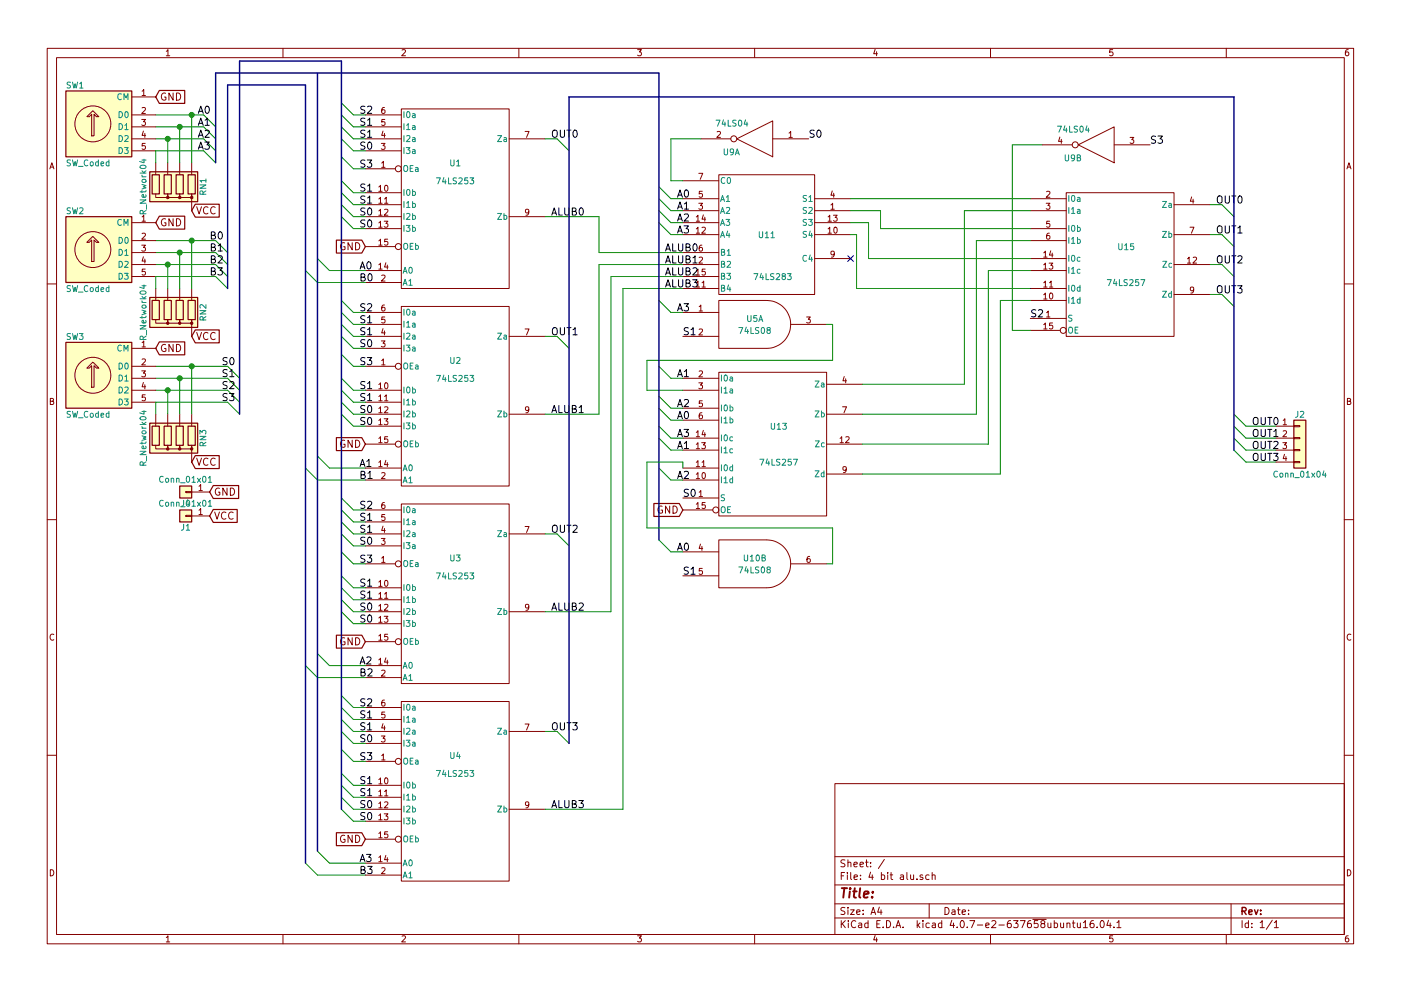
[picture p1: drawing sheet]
<svg xmlns="http://www.w3.org/2000/svg" width="297mm" height="210mm" viewBox="0 0 297 210" stroke-linecap="round" stroke-linejoin="round" font-family="sans-serif">
<g fill="none" stroke="#840000" stroke-width=".21">
<path d="M10 10.3h277v189.9h-277zM12 12.2h273v186.1h-273zM30.1 19.3l.4-.3v1.3M35.1 19.8a.71 .71 0 0 0-.9 .7 .71 .71 0 0 0 .9 .7l.1-.6h-.3M35.3 10.9l.3-.4v1.3M35.3 11.8h.7M36.7 19.7v1.6l-.9-1.6v1.6M37.4 19.7a.77 .77 0 0 1 .9 .8 .77 .77 0 0 1-.9 .8zM60 10.3v1.9M85.2 10.6l.5-.1 .3 .4-.8 .9h.8M110 10.3v1.9M135.2 10.5h.8l-.4 .5 .3 .1 .1 .2-.1 .4-.2 .1-.5-.1"/>
<path d="M160 10.3v1.9M185.5 10.5l-.3 .9h.8M185.9 11v.8M210 10.3v1.9M235.9 10.5h-.6v.6h.6l.1 .5-.3 .2-.4-.1M260 10.3v1.9M285.9 10.5l-.4 .1-.2 .2-.1 .8 .3 .2 .4-.1 .1-.4-.1-.2-.4-.1-.3 .3M10.6 35.8l.4-1.3 .4 1.3M10.7 35.5h.6M18.4 24.8l1.3-1.3 1.3 1.3h-.6l-.5-.5v4.5h-.5v-4.5l-.5 .5zM27.9 32h5.1M27.9 29.5h5.1"/>
<path d="M27.9 26.9h5.1M27.9 24.4h5.1M27.9 20.6h5.1M30 25.3h.8l-.4 .5 .4 .1v.6l-.2 .1-.6-.1M30.1 22.9l.5-.1 .2 .4-.8 .9h.8M30.1 20.3h.7M30.4 27.8l-.3 .9h.8M30.7 28.3v.9M30.8 30.4h-.6l-.1 .6h.7v.6l-.2 .1-.5-.1M33 34.5v2.6M35.6 34.5v2.6M38.1 34.5v2.6"/>
<path d="M40.6 34.5v2.6M77.5 35.8h6.3M77.5 32h7.6M77.5 29.5h7.6M77.5 26.9h7.6M77.5 24.4h7.6M80.3 39.7l.4-.4v1.3M80.8 30.4h.8l-.4 .5 .4 .1v.6l-.2 .1-.6-.1M80.9 34.6l.4-.4v1.3M80.9 35.5h.7M81.2 27.8l-.3 .9h.8M81.5 22.8l-.3 .1-.2 .2-.1 .7 .3 .3 .4-.2-.1-.6h-.3l-.3 .2"/>
<path d="M81.5 28.3v.9M81.6 25.3h-.6l-.1 .6h.7v.6l-.2 .1-.5-.1M81.6 39.4l.2-.1a.67 .67 0 0 1 .5 .6 .67 .67 0 0 1-.5 .7l-.3-.5zM85.1 23.1h22.8v38.1h-22.8zM107.9 29.5h7.7M111.3 27.9h.9l-.6 1.3M144.8 38.3h7.6M148.2 36.8h.8l-.5 1.2M148.6 29.5h6.3M152 28l.5-.1 .3 .3-.8 1h.8M152.4 37.1h20.3v25.4h-20.3zM156.2 29.5l7.6-3.9v7.7z"/>
<path d="M163.8 29.5h7.6M167.3 28.2l.3-.3v1.3M167.3 29.2h.7M221 30.7h6.3M224.7 29.1l-.3 .9h.8M225 29.6v.8M228.6 30.7l7.6-3.8v7.6zM236.2 30.7h7.6M239.6 29.2h.8l-.4 .4 .3 .1v.6l-.1 .1-.6-.1M285.6 35.8l.4-1.3 .4 1.3M285.7 35.5h.6M19.7 50.2l1.3 1.2h-.6l-.5-.5v4.6h-.5v-4.6l-.5 .5h-.5z"/>
<path d="M27.9 56.1h5.1M27.9 53.6h5.1M27.9 47.2h5.1M27.9 58.7h5.1M27.9 51h5.1M30 52h.8l-.4 .5 .4 .1v.6l-.2 .1-.6-.1M30.1 46l.4-.3v1.2M30.1 49.6l.5-.1 .2 .3-.8 .9h.8M30.1 46.9h.7M30.4 54.5l-.3 .9h.8M30.7 55v.8M30.8 57.1h-.6l-.1 .6h.7v.5l-.2 .2-.5-.2"/>
<path d="M33 41.1v.8h2.6v-.8v.8h2.5v-.8v.8h2.5v-.8v3.6M35.1 46.5a.71 .71 0 0 0-.9 .7 .71 .71 0 0 0 .9 .6l.1-.5h-.3M36.7 46.4v1.5l-.9-1.5v1.5M37.4 46.4a.77 .77 0 0 1 .9 .8 .77 .77 0 0 1-.9 .7zM41.7 43.9l.5 1.5 .5-1.5M44.1 44a.72 .72 0 0 0-1 .5 .72 .72 0 0 0 .7 .9l.3-.2M45.6 44a.72 .72 0 0 0-1 .5 .72 .72 0 0 0 .7 .9l.3-.2M73.1 51.6a.71 .71 0 0 0-.9 .6 .71 .71 0 0 0 .9 .7l.1-.6h-.4M74.7 51.5v1.5l-.9-1.5v1.5M75.4 51.5a.77 .77 0 0 1 .9 .7 .77 .77 0 0 1-.9 .8zM77.5 59.9h7.6M77.5 46h7.6"/>
<path d="M77.5 40.9h7.6M77.5 43.4h7.6M77.5 48.5h7.6M77.5 57.4h7.6M77.5 52.3h6.3M80.3 42.2l.4-.3v1.2M80.3 44.7l.4-.3v1.3M80.3 47.3l.4-.4v1.3M80.3 56.2l.4-.4v1.3M80.3 51.1l.4-.4v1.3M80.3 40.6h.7M80.3 43.1h.7"/>
<path d="M80.3 45.7h.7M80.3 48.2h.7M80.3 57.1h.7M80.3 52h.7M80.9 58.5l.5-.1 .2 .3-.8 .9h.8M81.5 46.9h.7l-.4 .5 .4 .1v.6l-.2 .1-.5-.1M81.5 42.2l.4-.3v1.2M81.5 44.5l.5-.1 .2 .3-.7 1h.7M81.5 43.1h.7M81.8 55.7l-.3 1h.8M82.1 56.2v.9M82.2 50.7h-.6l-.1 .6h.7v.6l-.2 .1-.5-.1"/>
<path d="M107.9 46h7.7M112.1 44.9l-.2 .3-.4-.1v-.6l.4-.1 .2 .2v.8l-.3 .3h-.3M144.8 44.7h7.6M144.8 56.1h7.6M144.8 42.2h7.6M144.8 53.6h7.6M144.8 49.8h7.6M144.8 47.2h7.6M144.8 58.7h7.6M147.6 60l.4-.4v1.3M147.6 48.6l.4-.4v1.3M147.6 46l.4-.3v1.2"/>
<path d="M147.6 57.4l.4-.3v1.3M147.6 49.5h.7M147.6 46.9h.7M147.6 58.4h.7M148.2 43.1h.7l-.4 .5 .4 .1v.6l-.2 .1-.5-.1M148.2 54.7l.5-.1 .2 .3-.7 .9h.7M148.8 52l-.3 .1-.2 .2-.1 .7 .3 .3 .4-.1-.1-.7h-.3l-.3 .2M148.8 60l.4-.4v1.3M148.8 48.3l.5-.1 .3 .4-.8 .9h.8M148.9 40.6h-.6l-.1 .6h.7v.5l-.2 .2-.5-.2M149.1 45.6l-.3 .9h.8M149.4 46.1v.8"/>
<path d="M149.5 57.1h-.6l-.1 .6h.7v.5l-.2 .2-.5-.2M172.7 44.7h7.6M172.7 42.2h7.6M172.7 54.9h7.6M172.7 49.8h7.6M172.7 47.2h7.6M175.6 48.6l.3-.4v1.3M175.6 46l.3-.3v1.2M175.6 49.5h.7M175.6 46.9h.7M176.2 43.5l.3-.4v1.3M176.2 44.4h.7"/>
<path d="M176.5 40.5l-.3 .9h.7M176.7 45.7h.8l-.4 .4 .3 .1v.6l-.1 .1-.6-.1M176.8 41v.9M176.9 53.8l-.2 .3-.4-.1-.1-.6 .5-.1 .2 .2-.1 .7-.3 .4h-.2M176.9 48.3l.2-.1a.67 .67 0 0 1 .4 .6 .67 .67 0 0 1-.4 .7l-.3-.5zM218.4 48.5h7.7M218.4 57.4h7.7M218.4 44.7h7.7M218.4 42.2h7.7M218.4 54.9h7.7M218.4 51h7.7M221.3 60l.3-.4v1.3"/>
<path d="M221.3 56.2l.3-.4v1.3M221.3 53.6l.3-.3v1.3M221.3 57.1h.7M221.3 54.6h.7M221.8 43.1h.8l-.4 .5 .4 .1v.6l-.2 .1-.6-.1M221.9 40.7l.5-.1 .2 .3-.8 1h.8M222.4 55.8h.8l-.4 .5 .4 .1v.6l-.2 .1-.6-.1M222.5 49.5h-.4l-.2 .3v.7l.2 .2 .5-.1-.1-.6h-.4l-.2 .2M222.5 60l.4-.4v1.3M222.6 46.9h-.7v.6h.7v.6l-.2 .1-.5-.1M222.8 53.2l-.3 .9h.8M223.1 53.7v.9"/>
<path d="M226.1 40.9h22.8v30.5h-22.8zM248.9 43.4h7.6M248.9 56.1h7.6M248.9 49.8h7.6M251.8 54.9l.3-.3v1.2M251.8 55.8h.7M252.3 48.2h.8l-.5 1.3M252.7 41.8l-.3 .9h.7M253 42.3v.8M253 54.7l.5-.1 .2 .3-.8 .9h.8M10 60.2h2M19.7 76.8l1.3 1.3h-.6l-.5-.5v4.6h-.5v-4.6l-.5 .5h-.5z"/>
<path d="M27.9 77.7h5.1M27.9 73.9h5.1M30 78.7h.8l-.4 .5 .4 .1v.5l-.2 .2-.6-.2M30.1 72.7l.4-.4v1.3M30.1 76.2l.5-.1 .2 .4-.8 .9h.8M30.1 73.6h.7M33 67.8v.8h2.6v-.8v.8h2.5v-.8v.8h2.5v-.8v3.6M33 61.2v2.5M35.1 73.1a.71 .71 0 0 0-.9 .7 .71 .71 0 0 0 .9 .7l.1-.6h-.3M35.6 61.2v2.5M36.7 73.1v1.5l-.9-1.5v1.5M37.4 73.1a.77 .77 0 0 1 .9 .7 .77 .77 0 0 1-.9 .8z"/>
<path d="M38.1 61.2v2.5M40.6 61.2v2.5M41.7 70.5l.5 1.6 .5-1.6M44.1 70.7a.72 .72 0 0 0-1 .5 .72 .72 0 0 0 .7 .9l.3-.2M45.6 70.7a.72 .72 0 0 0-1 .5 .72 .72 0 0 0 .7 .9l.3-.2M77.5 77.7h6.3M77.5 73.9h7.6M77.5 71.4h7.6M77.5 68.8h7.6M77.5 66.3h7.6M80.8 72.3h.8l-.4 .5 .4 .1v.6l-.2 .1-.6-.1M80.9 76.5l.4-.4v1.3"/>
<path d="M80.9 77.4h.7M81.2 69.7l-.3 .9h.8M81.5 64.7l-.3 .1-.2 .2-.1 .7 .3 .3 .4-.1-.1-.7h-.3l-.3 .2M81.5 70.2v.9M81.6 67.3h-.6l-.1 .5h.7v.6l-.2 .1-.5-.1M85.1 65h22.8v38.1h-22.8zM107.9 71.4h7.7M111.3 69.8h.9l-.6 1.3M144.8 71.4h7.6M144.8 66.3h7.6M144.8 61.2h7.6M147.6 60.9h.7"/>
<path d="M148.2 78.8l.5-.1 .2 .3-.7 1h.7M148.2 65.1l.4-.4v1.3M148.2 69.9l.5-.1 .2 .3-.7 1h.7M148.2 66h.7M148.8 60.9h.8M152.4 79h22.9v30.5h-22.9zM162.6 63.7h-10.2v10.2h10.2M162.6 63.7a5.1 5.1 0 0 1 5 5.1 5.1 5.1 0 0 1-5 5.1M167.6 68.8h7.7M171 67.3h.8l-.4 .4 .4 .1v.6l-.2 .1-.6-.1M179 79.9l-.3 .9h.8M218.4 61.2h7.7"/>
<path d="M218.4 67.6h7.7M218.4 63.7h7.7M218.4 70.1h6.4M221.3 62.5l.3-.3v1.2M221.3 68.9l.3-.4v1.3M221.3 60.9h.7M221.3 63.4h.7M221.3 69.8h.7M221.9 66.3l.3-.3v1.3M221.9 67.3h.7M222.5 60.9h.7M222.6 62.3l.2-.1a.67 .67 0 0 1 .4 .6 .67 .67 0 0 1-.4 .6l-.3-.4z"/>
<path d="M223.2 68.5h-.6l-.1 .6h.7v.6l-.2 .1-.5-.1M248.9 62.5h7.6M253.1 61.4l-.2 .3-.4-.1-.1-.6 .5-.1 .2 .2-.1 .8-.3 .3h-.2M285 60.2h2M10.7 85.1h.5l.1-.5-.6-.1v1.3h.5l.2-.4-.3-.3M27.9 82.8h5.1M27.9 85.3h5.1M27.9 80.3h5.1M30.4 81.1l-.3 1h.8M30.7 81.6v.9M30.8 83.8h-.6l-.1 .5h.7v.6l-.2 .1-.5-.1M33 94.5v.7h2.6v-.7v.7h2.5v-.7v.7h2.5v-.7v3.5"/>
<path d="M33 87.9v2.5M35.6 87.9v2.5M38.1 87.9v2.5M40.6 87.9v2.5M41.7 97.2l.5 1.5 .5-1.5M44.1 97.4a.72 .72 0 0 0-1 .4 .72 .72 0 0 0 .7 .9l.3-.1M45.6 97.4a.72 .72 0 0 0-1 .4 .72 .72 0 0 0 .7 .9l.3-.1M73.1 93.5a.71 .71 0 0 0-.9 .7 .71 .71 0 0 0 .9 .6l.1-.5h-.4M74.7 93.4v1.5l-.9-1.5v1.5M75.4 93.4a.77 .77 0 0 1 .9 .8 .77 .77 0 0 1-.9 .7zM77.5 87.9h7.6M77.5 82.8h7.6"/>
<path d="M77.5 85.3h7.6M77.5 90.4h7.6M77.5 99.3h7.6M77.5 94.2h6.3M80.3 81.6l.4-.4v1.3M80.3 84.1l.4-.3v1.2M80.3 86.7l.4-.4v1.3M80.3 89.2l.4-.4v1.3M80.3 98.1l.4-.4v1.3M80.3 93l.4-.3v1.2M80.3 82.5h.7M80.3 85h.7"/>
<path d="M80.3 87.6h.7M80.3 90.1h.7M80.3 99h.7M80.3 93.9h.7M81.5 88.8h.7l-.4 .5 .4 .1v.6l-.2 .1-.5-.1M81.5 84.1l.4-.3v1.2M81.5 86.4l.5-.1 .2 .4-.7 .9h.7M81.5 85h.7M81.6 81.3l.2-.1a.67 .67 0 0 1 .5 .7 .67 .67 0 0 1-.5 .6l-.3-.5zM81.8 97.7l-.3 .9h.8M82.1 98.1v.9M82.2 92.7h-.6l-.1 .5h.7v.6l-.2 .1-.5-.1"/>
<path d="M107.9 87.9h7.7M112.1 86.8l-.2 .3-.4-.1v-.6l.4-.1 .2 .2v.8l-.3 .3h-.3M144.8 82.8h7.6M144.8 99.3h7.6M144.8 80.3h7.6M144.8 86.6h7.6M144.8 89.1h7.6M144.8 95.5h7.6M144.8 93h7.6M147.6 98.1l.4-.4v1.3M147.6 94.3l.4-.4v1.3M147.6 91.7l.4-.3v1.3"/>
<path d="M147.6 99h.7M147.6 95.2h.7M147.6 92.7h.7M148.2 81.2h.7l-.4 .5 .4 .1v.6l-.2 .1-.5-.1M148.8 93.9h.8l-.5 .5 .4 .1v.6l-.2 .1-.5-.1M148.8 87.6h-.3l-.2 .3-.1 .7 .3 .2 .4-.1-.1-.6h-.3l-.3 .2M148.8 98.1l.4-.4v1.3M148.8 99h.8M148.9 85h-.6l-.1 .6h.7v.6l-.2 .1-.5-.1M149.1 91.3l-.3 .9h.8M149.4 91.8v.9M175.3 87.9h7.6"/>
<path d="M175.3 94.2h7.6M175.3 81.5h7.6M178.1 93l.4-.3v1.2M178.1 93.9h.7M178.6 86.3h.9l-.6 1.3M179.3 80.4v.8M179.3 92.8l.5-.1 .2 .3-.8 .9h.8M179.4 99.5l-.2 .3-.4-.1v-.6l.4-.1 .2 .2v.8l-.3 .3h-.3M270.5 90.4h3.8M270.5 95.5h3.8M270.5 93h3.8M270.5 98h3.8"/>
<path d="M272 93.9h.8l-.5 .5 .4 .1v.6l-.2 .1-.5-.1M272.1 89.2l.3-.4v1.3M272.1 91.5l.4-.1 .3 .3-.8 1h.8M272.1 90.1h.7M272.3 96.4l-.2 .9h.7M272.6 96.9v.8M274.3 97.9h1.3v.3h-1.3zM274.3 95.4h1.3v.2h-1.3zM274.3 92.8h1.3v.3h-1.3zM274.3 90.3h1.3v.2h-1.3zM285.7 85.1h.5l.1-.5-.6-.1v1.3h.5l.2-.4-.3-.3M10 110.3h2"/>
<path d="M39.4 104.3h1.2v.2h-1.2zM39.4 109.3h1.2v.3h-1.2zM40.6 104.4h3.8M40.6 109.5h3.8M42.2 103.2l.3-.4v1.3M42.2 108.2l.3-.3v1.3M42.2 104.1h.7M42.2 109.2h.7M45.5 108.6l.5 1.6 .5-1.6M46.5 103.6a.71 .71 0 0 0-.9 .7 .71 .71 0 0 0 .9 .7l.1-.6h-.3M47.9 108.8a.72 .72 0 0 0-1 .5 .72 .72 0 0 0 .7 .9l.3-.2M48.1 103.6v1.5l-.9-1.5v1.5"/>
<path d="M48.8 103.6a.77 .77 0 0 1 .9 .7 .77 .77 0 0 1-.9 .8zM49.4 108.8a.72 .72 0 0 0-1 .5 .72 .72 0 0 0 .7 .9l.3-.2M77.5 101.8h7.6M77.5 119.6h6.3M77.5 115.8h7.6M77.5 113.3h7.6M77.5 110.7h7.6M77.5 108.2h7.6M80.8 114.2h.8l-.4 .5 .4 .1v.6l-.2 .1-.6-.1M80.9 100.4l.5-.1 .2 .3-.8 .9h.8M80.9 118.4l.4-.3v1.2M80.9 119.3h.7"/>
<path d="M81.2 111.6l-.3 .9h.8M81.5 106.6l-.3 .1-.2 .2-.1 .7 .3 .3 .4-.1-.1-.6-.3-.1-.3 .2M81.5 112.1v.9M81.6 109.2h-.6l-.1 .5h.7v.6l-.2 .1-.5-.1M85.1 106.9h22.8v38.1h-22.8zM107.9 113.3h7.7M111.3 111.7h.9l-.6 1.3M140.4 107.4a.71 .71 0 0 0-.9 .7 .71 .71 0 0 0 .9 .7l.1-.6h-.3M142 107.4v1.5l-.9-1.5v1.5M142.7 107.4a.77 .77 0 0 1 .9 .7 .77 .77 0 0 1-.9 .8zM144.8 101.8h7.6M144.8 108.2h6.3"/>
<path d="M144.8 105.7h7.6M144.8 117.1h7.6M147.6 100.6l.4-.3v1.2M147.6 107l.4-.4v1.3M147.6 101.5h.7M147.6 107.9h.7M148.2 104.4l.4-.3v1.3M148.2 105.4h.7M148.5 115.4l-.3 1h.8M148.8 115.9v.9M148.9 100.4l.2-.1a.67 .67 0 0 1 .5 .6 .67 .67 0 0 1-.5 .6l-.3-.4zM149.5 106.6h-.6l-.1 .6h.7v.6l-.2 .1-.5-.1"/>
<path d="M162.6 114.5h-10.2v10.2h10.2M162.6 114.5a5.1 5.1 0 0 1 5 5.1 5.1 5.1 0 0 1-5 5.1M167.6 119.6h7.7M171.7 118.1h-.4l-.2 .3v.7l.2 .2 .5-.1-.1-.6-.4-.1-.2 .3M175.3 100.6h7.6M285 110.3h2M11.4 134.6a.58 .58 0 0 0-.8 .6 .58 .58 0 0 0 .8 .5M73.1 135.4a.71 .71 0 0 0-.9 .7 .71 .71 0 0 0 .9 .6l.1-.5h-.4M74.7 135.3v1.5l-.9-1.5v1.5M75.4 135.3a.77 .77 0 0 1 .9 .8 .77 .77 0 0 1-.9 .7zM77.5 129.8h7.6M77.5 124.7h7.6"/>
<path d="M77.5 127.2h7.6M77.5 132.3h7.6M77.5 136.1h6.3M80.3 123.5l.4-.4v1.3M80.3 126l.4-.3v1.2M80.3 128.6l.4-.4v1.3M80.3 131.1l.4-.3v1.2M80.3 140l.4-.4v1.3M80.3 134.9l.4-.3v1.2M80.3 124.4h.7M80.3 126.9h.7M80.3 129.5h.7"/>
<path d="M80.3 132h.7M80.3 135.8h.7M81.5 130.8h.7l-.4 .4 .4 .1v.6l-.2 .1-.5-.1M81.5 126l.4-.3v1.2M81.5 128.3l.5-.1 .2 .4-.7 .9h.7M81.5 126.9h.7M81.6 123.2l.2-.1a.67 .67 0 0 1 .5 .7 .67 .67 0 0 1-.5 .6l-.3-.5zM81.8 139.6l-.3 .9h.8M82.2 134.6h-.6l-.1 .5h.7v.6l-.2 .1-.5-.1M107.9 129.8h7.7M112.1 128.7l-.2 .3-.4-.1v-.6l.4-.1 .2 .2v.8l-.3 .3h-.3M144.8 122.2h7.6"/>
<path d="M148.9 120.6h-.6l-.1 .6h.7v.5l-.2 .2-.5-.2M286.4 134.6a.58 .58 0 0 0-.8 .6 .58 .58 0 0 0 .8 .5M77.5 143.8h7.6M77.5 141.2h7.6M77.5 157.7h7.6M77.5 155.2h7.6M77.5 152.6h7.6M77.5 150.1h7.6M80.3 140.9h.7M80.8 156.2h.8l-.4 .4 .4 .1v.6l-.2 .1-.6-.1M80.9 142.3l.5-.1 .2 .3-.8 1h.8M81.2 153.5l-.3 1h.8"/>
<path d="M81.5 148.5l-.3 .1-.2 .2-.1 .7 .3 .3 .4-.1-.1-.6-.3-.1-.3 .2M81.5 154v.9M81.6 151.1h-.6l-.1 .6h.7v.5l-.2 .1-.5-.1M82.1 140v.9M85.1 148.8h22.8v38.1h-22.8zM107.9 155.2h7.7M111.3 153.6h.9l-.6 1.3M10 160.2h2M73.1 177.3a.71 .71 0 0 0-.9 .7 .71 .71 0 0 0 .9 .7l.1-.6h-.4M74.7 177.2v1.5l-.9-1.5v1.5M75.4 177.2a.77 .77 0 0 1 .9 .8 .77 .77 0 0 1-.9 .7zM77.5 161.5h6.3"/>
<path d="M77.5 171.7h7.6M77.5 166.6h7.6M77.5 169.2h7.6M77.5 174.2h7.6M77.5 178h6.3M80.3 165.4l.4-.4v1.3M80.3 167.9l.4-.3v1.3M80.3 170.5l.4-.4v1.3M80.3 173l.4-.3v1.2M80.3 176.8l.4-.3v1.2M80.3 166.3h.7M80.3 168.9h.7"/>
<path d="M80.3 171.4h.7M80.3 173.9h.7M80.3 177.7h.7M80.9 160.3l.4-.3v1.2M80.9 161.2h.7M81.5 172.7h.7l-.4 .4 .4 .1v.6l-.2 .1-.5-.1M81.5 167.9l.4-.3v1.3M81.5 170.2l.5-.1 .2 .4-.7 .9h.7M81.5 168.9h.7M81.6 165.1l.2-.1a.67 .67 0 0 1 .5 .7 .67 .67 0 0 1-.5 .6l-.3-.5zM82.2 176.5h-.6l-.1 .6h.7v.5l-.2 .1-.5-.1M107.9 171.7h7.7"/>
<path d="M112.1 170.7l-.2 .2-.4-.1v-.6l.4-.1 .2 .3v.7l-.3 .3h-.3M177 166.3h108v32h-108zM285 160.2h2M10.7 184.5a.65 .65 0 0 1 .7 .7 .65 .65 0 0 1-.7 .6zM35.3 198.9l.3-.4v1.3M35.3 199.8h.7M60 198.3v1.9M77.5 185.7h7.6M77.5 183.1h7.6M80.3 181.9l.4-.3v1.2M80.3 182.8h.7M80.9 184.2l.5-.1 .2 .3-.8 1h.8"/>
<path d="M81.8 181.5l-.3 .9h.8M82.1 182v.8M85.2 198.6l.5-.1 .3 .4-.8 .9h.8M110 198.3v1.9M135.2 198.5h.8l-.4 .5 .3 .1 .1 .2-.1 .4-.2 .1-.5-.1M160 198.3v1.9M177 194.8h108M177 191.8h108M177 187.8h108M177 181.8h108M178.4 195.3v1.5M178.4 185.8h.5"/>
<path d="M178.6 196l.6 .8M179.1 185.1h-.7v1.5M179.1 192.6l-.5-.1-.3 .3 .1 .3 .7 .4v.4l-.2 .1-.6-.1M179.1 182.5l-.5-.1-.3 .3 .1 .3 .7 .4v.4l-.2 .1-.6-.1M179.2 195.3l-.8 .9M179.7 185.1v.2M179.7 185.6v1M179.8 192.5v.2M179.8 183.1l.2-.2 .4 .1v.9M179.8 182.4v1.5M179.8 193v1M179.9 195.3v.2"/>
<path d="M179.9 195.8v1M180.3 193h.8l-.8 1h.8M180.4 185.1v1.3l.2 .2M181.1 183.4l.7-.1-.1-.3-.4-.1-.2 .2v.7h.6M181.1 186.1l.7-.1-.1-.3-.4-.1-.2 .2 .1 .7h.5M181.4 195.5a.71 .71 0 0 0-1 .5 .71 .71 0 0 0 .8 .8l.2-.1M181.6 193.5l.7-.1v-.3l-.4-.1-.3 .2 .1 .7h.6M182.1 195.9h.6v.9M182.3 183.4l.8-.1-.1-.3-.4-.1-.3 .2 .1 .7h.6M182.4 186.5v.1M182.4 185.7v.1M182.7 196.2l-.7 .3 .2 .3 .5-.1"/>
<path d="M183 193.9v.1M183 193.1v.1M183.5 182.9h.6M183.7 182.4v1.3l.4 .2M184 195.9l-.4-.1-.3 .3 .1 .6 .2 .1 .4-.1M184 195.3v1.5M184.6 185l-.4 1.1h1M184.6 183.8v.1M184.6 183v.1M184.7 194l.4-1.5 .5 1.5M184.8 193.6h.7M184.9 185.6v1"/>
<path d="M185.5 198.5l-.3 .9h.8M185.9 199v.8M185.9 196h.5M186.4 192.5l-.3 1h.9M186.6 195.3h-.7v1.5h.7M186.8 193v1M186.9 185.7l.4-.1 .3 .3-.1 .6h-.6M186.9 185.1v1.5M187.2 196.7v.1M187.5 182.3l-1.3 2M188 195.3a.76 .76 0 0 1 .8 .8 .76 .76 0 0 1-.8 .7zM188.2 185.1v.2"/>
<path d="M188.2 185.6v1M188.7 185.6h.6M188.9 185.1v1.3l.4 .2M189.5 196.7v.1M190 196.8l.4-1.5 .6 1.5M190.1 196.4h.7M190.9 185.7h.6l.1 .9M191.5 196.7v.1M191.6 186l-.7 .3 .2 .3 .5-.1M192.3 185.1v1.3l.2 .2M193.1 185.6v.9l.4 .1 .2-.1M193.7 185.6v1"/>
<path d="M194.4 186.5v.1M194.5 195.3v1.5M194.6 196.3l.4 .5M195 195.8l-.5 .6M195.6 185.7l-.3-.1-.3 .2 .1 .2 .5 .2v.3h-.6M195.7 195.3v.2M195.7 195.8v1M197 185.7l-.5-.1-.2 .3v.6l.2 .1 .5-.1M197 191.8v3M197 195.9l-.4-.1-.3 .3 .1 .6 .2 .1 .4-.1M197.6 185.7l.2-.1 .4 .1 .1 .9M197.6 185.1v1.5"/>
<path d="M197.7 195.9h.6v.9M198.3 196.2l-.7 .3 .2 .3 .5-.1M199.7 195.9l-.5-.1-.2 .3v.6l.2 .1 .5-.1M199.7 195.3v1.5M200.4 192.5a.76 .76 0 0 1 .8 .8 .76 .76 0 0 1-.8 .7zM201.8 195.2l-.4 1.1h1M201.9 193.1h.5l.1 .9M202.2 195.8v1M202.5 193.4l-.7 .3 .2 .3 .5-.1M202.9 196.7v.1M203 193h.6M203.2 192.5v1.3l.4 .2"/>
<path d="M203.8 195.4l.1-.1a.8 .8 0 0 1 .6 .8 .8 .8 0 0 1-.6 .7 .97 .97 0 0 1-.1-1.4zM204 193.5l.7-.1-.1-.3-.4-.1-.2 .2 .1 .7h.5M205.1 196.7v.1M205.4 193.9v.1M205.4 193.1v.1M205.6 195.3h1.1l-.7 1.5M207.2 196.3h1.2M209 196.3l.7-.1v-.3l-.5-.1-.2 .2 .1 .7h.6M210 198.3v1.9M210.3 195.5l.6-.2 .3 .5-1 1h1M211.8 196.3h1.1M214.3 195.3l-.5 .1a1.11 1.11 0 0 0-.1 1.3l.4 .1 .3-.1v-.5l-.3-.3-.4 .1-.1 .2"/>
<path d="M214.9 195.3h.9l-.5 .6 .5 .1v.7l-.2 .1-.7-.1M216.3 195.3h1l-.6 1.5M218.5 195.3l-.4 .1a1.11 1.11 0 0 0-.1 1.3l.4 .1 .2-.1 .1-.5-.3-.3-.4 .1-.2 .2M219 195.1h2.8M220 195.3h-.7v.7h.7l.1 .2-.1 .5-.2 .1-.5-.1M221 196l-.3-.3 .1-.2 .2-.2 .4 .1 .1 .2v.2l-.5 .2-.3 .3 .1 .4 .2 .1h.3l.2-.3v-.2l-.2-.3M222.2 195.8v.9l.4 .1 .2-.1M222.8 195.8v1M223.5 195.9l.5-.1 .2 .3-.1 .6h-.6M223.5 195.3v1.5M224.9 195.8v.9l.4 .1 .2-.1M225.5 195.8v1"/>
<path d="M226.2 196l.2-.2 .4 .1v.9M226.2 195.8v1M227.4 195.8h.5M227.6 195.3v1.3l.3 .2M228.4 195.8l.1 .9 .4 .1 .2-.1M229.1 195.8v1M229.7 195.8l.4-.5v1.5M229.7 196.8h.9M231.8 195.3l-.4 .1a1.11 1.11 0 0 0-.1 1.3l.4 .1 .2-.1 .1-.5-.3-.3-.4 .1-.2 .2M232.6 196.7v.1M233.4 195.5l.2-.2a.8 .8 0 0 1 .5 .8 .8 .8 0 0 1-.5 .7l-.4-.5zM235 195.2l-.3 1.1h.9"/>
<path d="M235.4 195.8v1M235.9 198.5h-.6v.7l.6-.1 .1 .5-.3 .2-.4-.1M236.2 196.7v.1M236.8 195.8l.4-.5v1.5M236.8 196.8h.9M260 198.3v1.9M261 191.8v6.5M263.3 195.3v1.5M264.7 195.9l-.4-.1-.3 .3 .1 .6 .2 .1 .4-.1M264.7 195.3v1.5M265.4 196.7v.1M265.4 195.9v.1"/>
<path d="M267.2 195.8l.4-.5v1.5M267.2 196.8h.8M269.7 195.2l-1.2 2M270.2 195.8l.4-.5v1.5M270.2 196.8h.8M285.7 184.5a.65 .65 0 0 1 .7 .7 .65 .65 0 0 1-.7 .6zM285.9 198.5l-.4 .1-.2 .3-.1 .7 .3 .2 .4-.1 .1-.4-.1-.2-.4-.1-.3 .3"/>
<circle cx="19.7" cy="26.3" r="3.8"/>
<circle cx="84.5" cy="35.8" r=".63"/>
<circle cx="155.6" cy="29.5" r=".63"/>
<circle cx="228" cy="30.7" r=".63"/>
<circle cx="19.7" cy="53" r="3.8"/>
<circle cx="84.5" cy="52.3" r=".63"/>
<circle cx="19.7" cy="79.6" r="3.8"/>
<circle cx="84.5" cy="77.7" r=".63"/>
<circle cx="225.4" cy="70.1" r=".63"/>
<circle cx="84.5" cy="94.2" r=".63"/>
<circle cx="84.5" cy="119.6" r=".63"/>
<circle cx="151.8" cy="108.2" r=".63"/>
<circle cx="84.5" cy="136.1" r=".63"/>
<circle cx="84.5" cy="161.5" r=".63"/>
<circle cx="84.5" cy="178" r=".63"/>
</g>
<path d="M263.3 193.3l.8-.1 .1-.2-.1-.3-.2-.2h-.6v1.5M263.7 193.3l.5 .7M264.8 193.5l.7-.1-.1-.3-.4-.1-.2 .2v.7h.6M266 193l.3 1 .4-1M267.3 193.9v.1M267.3 193.1v.1" fill="none" stroke="#840000" stroke-width=".3"/>
<path d="M178.5 188.4h1.1M179 188.4l-.2 2M180.2 189.1l-.2 1.3M180.3 188.4l-.1 .2 .2-.1-.1-.1-.1 .2M180.9 189.1h.7M181.2 188.4l-.2 1.8 .1 .1 .4 .1M182.4 188.4l-.2 1.8 .2 .2M183.2 189.8l.9-.2v-.4l-.6-.1-.3 .3v.9h.7M184.9 190.3v.1M185.1 189.2l-.1 .2-.1-.1 .2-.1-.1 .2" fill="none" stroke="#840000" stroke-width=".41"/>
<g fill="none" stroke="#008484" stroke-width=".21">
<path d="M14.9 17.5h-.6v.4a.54 .54 0 0 1 .6 .7l-.2 .1-.5-.1M15.4 17.4l.3 1.3 .2-.9 .3 .9 .3-1.3M16.9 17.8l.3-.4v1.3M16.9 18.7h.7M25.7 20a.56 .56 0 0 0-.7 .5 .56 .56 0 0 0 .7 .5M14.9 34h-.6v.4a.54 .54 0 0 1 .6 .7l-.2 .1-.5-.1M15.4 33.9l.3 1.3 .2-.9 .3 .9 .3-1.3M16.6 35.3h1M18.6 34a.56 .56 0 0 0-.8 .6 .56 .56 0 0 0 .8 .5M19.2 34.4l.3-.1 .3 .3v.3l-.3 .3-.4-.3zM20.9 34.4l-.4-.1-.2 .3 .1 .5h.5M20.9 33.9v1.3"/>
<path d="M21.4 34.8l.6-.2-.1-.2-.3-.1-.2 .2 .1 .6h.4M23.1 34.4l-.4-.1-.2 .3 .1 .5h.5M23.1 33.9v1.3M25.2 23.7a.64 .64 0 0 1 .8 .6 .64 .64 0 0 1-.8 .7zM25.2 26.2a.64 .64 0 0 1 .8 .7 .64 .64 0 0 1-.8 .6zM25.2 28.8a.64 .64 0 0 1 .8 .6 .64 .64 0 0 1-.8 .6zM25.2 31.3a.64 .64 0 0 1 .8 .6 .64 .64 0 0 1-.8 .7zM26.3 21.2v-1.3l.4 .9 .4-.9v1.3M26.4 31.3h.8l-.5 .5 .4 .1v.6l-.2 .1-.5-.1M26.5 26.6l.3-.4v1.3M26.5 28.9l.4-.1 .3 .3-.8 .9h.8M26.5 27.5h.7"/>
<path d="M26.6 23.8l.1-.1a.67 .67 0 0 1 .5 .6 .67 .67 0 0 1-.5 .7l-.2-.5zM29.7 36.7h1.3M29.8 35.2a.69 .69 0 0 1 1.2 .3 .74 .74 0 0 1-1.3-.1zM30.1 39.1l.9 .3-.6 .2 .6 .2-.9 .3M30.1 37.2l.3 .3M30.1 37.5h.9M30.1 36.2l.5 .5M30.1 34h.9M30.2 38.1h.6l.2 .2-.1 .3-.7 .1-.1-.2zM30.5 33.8v.7l-.9-.2M31 36.2l-.5 .4M42.4 39.2h1.3l-1.3 .7h1.3"/>
<path d="M43.7 38.3h-1.3l.3 .4M43.7 38v.7M85.6 35.3l.3-.2 .4 .1 .1 .8a.42 .42 0 0 1-.2 .3 .42 .42 0 0 1-.4 0l-.2-.3zM85.6 23.7v1.3M85.6 26.2v1.3M85.6 28.8v1.2M85.6 31.3v1.3M86.1 31.3h.8l-.4 .5 .4 .1v.6l-.2 .1-.6-.1M86.2 28.9l.5-.1 .2 .3-.8 .9h.8M86.2 26.6l.4-.4v1.3M86.2 27.5h.7M86.3 23.8l.2-.1a.67 .67 0 0 1 .4 .6 .67 .67 0 0 1-.4 .7l-.3-.5z"/>
<path d="M87 35.7h.4M87.5 31.8h.5v.8M87.5 29.3h.5v.7M87.5 26.7h.5v.8M87.5 24.2h.5v.8M87.6 35.1h-.6v1.3h.6M88 32l-.6 .3 .2 .3 .4-.1M88 29.5l-.6 .2 .2 .3h.4M88 26.9l-.6 .3 .2 .3 .4-.1M88 24.4l-.6 .3 .2 .3 .4-.1M88.1 35.6h.5v.8M88.6 35.8l-.5 .3 .1 .3 .4-.1"/>
<path d="M92.5 37.7h.9l-.6 1.3M94.1 37.7l-.3 .9h.8M94.4 38.1v.9M95.1 37.7v1.3h.6M95.6 33.9v1l.2 .3h.2l.3-.3v-1M96.8 37.8h-.6l-.1 .4a.54 .54 0 0 1 .6 .7l-.2 .1-.4-.1M96.8 34.3l.4-.4v1.3M96.8 35.2h.7M97.3 37.8l.5-.1 .2 .4-.8 .9h.8M99.2 37.7h-.6l-.1 .6h.7v.6l-.2 .1-.5-.1M99.6 37.7h.8l-.4 .5 .4 .1v.6l-.2 .1-.6-.1M105.5 28.8h.8l-.8 1.2h.8"/>
<path d="M106.9 29.3h.4l.1 .7M107.4 29.5l-.6 .2 .2 .3h.4M151.8 25.5h.9l-.6 1.3M153.4 25.4l-.3 .9h.8M153.5 31.6v1l.3 .3h.2l.3-.3v-1M153.7 37.8a.56 .56 0 0 0-.8 .5 .56 .56 0 0 0 .8 .5M153.7 25.9v.9M154.3 37.8l.2-.1a.67 .67 0 0 1 .4 .6 .67 .67 0 0 1-.4 .6l-.3-.5zM154.4 25.5v1.3h.6M155.5 32.1l-.2 .3-.4-.1v-.6l.4-.1 .2 .2v.8l-.3 .3h-.3M155.9 32.9l.4-1.3 .4 1.3M156 32.5h.6"/>
<path d="M156.1 25.5h-.7v.5a.54 .54 0 0 1 .6 .6l-.2 .2-.5-.1M156.7 25.6l.1-.1a.67 .67 0 0 1 .5 .6 .67 .67 0 0 1-.5 .7l-.2-.5zM158.1 25.4l-.3 .9h.7M158.4 25.9v.9M224.2 26.8h.8l-.5 1.2M225.8 26.7l-.3 .9h.8M225.9 32.9v1l.2 .2h.2l.3-.2v-1M226.1 27.2v.8M226.8 26.8v1.2h.6M227.8 33.4l-.2 .2h-.4v-.6l.4-.1 .2 .2v.7l-.3 .3h-.3M228.4 33.4l.6-.1v-.3l-.6-.1v1.2h.5l.2-.4-.3-.3M228.4 26.8h-.6v.4a.54 .54 0 0 1 .6 .7l-.2 .1h-.5"/>
<path d="M229.1 26.9l.1-.1a.67 .67 0 0 1 .5 .6 .67 .67 0 0 1-.5 .6l-.2-.4zM230.5 26.7l-.3 .9h.7M230.8 27.2v.8M14.9 44.1h-.6v.5a.54 .54 0 0 1 .6 .6l-.2 .2-.5-.1M15.4 44.1l.3 1.3 .2-1 .3 1 .3-1.3M16.9 44.2l.5-.1 .2 .3-.8 1h.8M25.2 50.4a.64 .64 0 0 1 .8 .6 .64 .64 0 0 1-.8 .6zM25.2 52.9a.64 .64 0 0 1 .8 .6 .64 .64 0 0 1-.8 .7zM25.2 55.4a.64 .64 0 0 1 .8 .7 .64 .64 0 0 1-.8 .6zM25.2 58a.64 .64 0 0 1 .8 .6 .64 .64 0 0 1-.8 .7zM25.7 46.7a.56 .56 0 0 0-.7 .5 .56 .56 0 0 0 .7 .5M26.3 47.8v-1.2l.4 .8 .4-.8v1.2"/>
<path d="M26.4 58h.8l-.5 .5 .4 .1v.5l-.2 .2-.5-.2M26.5 53.3l.3-.4v1.3M26.5 55.5l.4-.1 .3 .4-.8 .9h.8M26.5 54.2h.7M26.6 50.5l.1-.1a.67 .67 0 0 1 .5 .6 .67 .67 0 0 1-.5 .6l-.2-.5zM29.7 42.4h1.3l-1.3 .7h1.3M30.1 40.4v.5M30.4 45.4l-.1-.7h-.5l-.1 .7h1.3M30.9 41.3l.1 .4-.2 .2-.6-.1v-.5h.2l.1 .6M31 40.4l-.2 .3h-1.1M31 44.6l-.6 .5M31.1 43.4v1"/>
<path d="M43.1 41.2l-.1-.6h-.5l-.1 .6h1.3M43.7 40.5l-.6 .4M85.5 58l.4-1.3 .4 1.3M85.6 57.6h.6M85.6 40.2v1.3M85.6 42.7v1.3M85.6 45.3v1.3M85.6 47.8v1.3M85.8 51.7h.5l.1 .8a.42 .42 0 0 1-.2 .4 .42 .42 0 0 1-.4-.1l-.2-.3zM86.1 47.8h.8l-.4 .5 .4 .1v.6l-.2 .1-.6-.1M86.2 43.1l.4-.4v1.3M86.2 45.4l.5-.1 .2 .3-.8 1h.8"/>
<path d="M86.2 44h.7M86.3 40.3l.2-.1a.67 .67 0 0 1 .4 .6 .67 .67 0 0 1-.4 .7l-.3-.5zM86.7 59.6l.3-.3v1.2M86.8 56.8l.2-.1a.67 .67 0 0 1 .4 .6 .67 .67 0 0 1-.4 .7l-.3-.5zM87 52.2h.4M87.5 40.7l.3-.1 .3 .3-.1 .5h-.5M87.5 43.2l.3-.1 .3 .3-.1 .5h-.5M87.5 45.8l.3-.1 .3 .2-.1 .6h-.5M87.5 48.3l.3-.1 .3 .3-.1 .5h-.5M87.5 40.2v1.3M87.5 42.7v1.3M87.5 45.3v1.3"/>
<path d="M87.5 47.8v1.3M87.6 51.6h-.6v1.3h.6M88.1 52.1l.4-.1 .2 .3-.1 .5h-.5M88.1 51.6v1.3M105.5 45.3h.8l-.8 1.3h.8M106.9 45.8l.3-.1 .3 .2-.2 .6h-.4M106.9 45.3v1.3M152.8 45.3l.4-1.3 .4 1.3M152.8 42.7l.4-1.2 .4 1.2M152.8 50.4l.4-1.3 .4 1.3M152.8 47.8l.4-1.2 .4 1.2M152.9 44.9h.6"/>
<path d="M152.9 42.4h.6M152.9 50h.6M152.9 47.4h.6M153 56l.6-.1v-.4l-.6-.1v1.3h.4l.3-.4-.3-.3M153 53.5l.6-.1v-.4l-.6-.1v1.3h.4l.3-.5-.3-.2M153 58.6l.6-.1v-.4l-.6-.1v1.3h.4l.3-.5-.3-.2M153.9 46.6h.8l-.4 .4 .4 .1v.6l-.2 .1-.6-.1M154 44.1l.5-.1 .2 .4-.8 .9h.8M154 41.8l.4-.3v1.2M154 42.7h.7M154.1 58h.8l-.4 .5 .3 .1v.5l-.1 .2-.6-.2M154.2 55.5l.5-.1 .2 .4-.8 .9h.8"/>
<path d="M154.2 53.3l.3-.4v1.3M154.2 54.2h.7M154.3 49l-.3 .9h.8M154.6 49.5v.9M159.8 58.1h.9l-.6 1.2M161 49.2v1l.2 .2h.3l.2-.2v-1M161.4 58l-.3 .9h.8M161.7 58.5v.8M162.3 49.5l.3-.3v1.2M162.3 50.4h.7M162.4 58.1v1.2h.6M163.5 49.5l.3-.3v1.2"/>
<path d="M163.5 50.4h.7M164.1 58.1h-.6l-.1 .4a.54 .54 0 0 1 .6 .7l-.1 .1h-.5M164.6 58.2l.5-.1 .2 .3-.8 .9h.8M166 58.6l-.2-.2 .1-.3 .6 .1v.3l-.6 .1-.1 .2 .1 .4 .1 .1h.3l.2-.2v-.4l-.2-.1M167 58.1h.7l-.4 .4 .4 .1v.6l-.2 .1-.5-.1M171 44.1h-.6l-.1 .4a.54 .54 0 0 1 .6 .7l-.1 .1-.5-.1M171 41.5h-.6l-.1 .5a.54 .54 0 0 1 .6 .6l-.1 .1h-.5M171 54.3a.56 .56 0 0 0-.8 .5 .56 .56 0 0 0 .8 .5M171 49.1h-.6l-.1 .5a.54 .54 0 0 1 .6 .6l-.1 .2-.5-.1M171 46.6h-.6l-.1 .4a.54 .54 0 0 1 .6 .7l-.1 .1-.5-.1M171.4 46.6h.8l-.4 .4 .4 .1v.6l-.2 .1-.6-.1M171.5 44.1l.5-.1 .2 .4-.8 .9h.8"/>
<path d="M171.5 41.8l.4-.3v1.2M171.5 42.7h.7M171.8 54.1l-.3 .9h.8M171.8 49l-.3 .9h.8M172.1 49.5v.9M172.1 54.6v.8M226.6 41.5v1.2M226.6 44v1.3M226.6 47.8v1.3M226.6 50.4v1.2M226.6 54.2v1.2M226.6 56.7v1.3"/>
<path d="M227.2 44.4l.3-.4v1.3M227.2 50.7l.3-.3v1.2M227.2 57.1l.3-.4v1.3M227.2 45.3h.7M227.2 51.6h.7M227.2 58h.7M227.3 41.6l.2-.1a.67 .67 0 0 1 .4 .6 .67 .67 0 0 1-.4 .6l-.3-.4zM227.3 47.9l.2-.1a.67 .67 0 0 1 .4 .7 .67 .67 0 0 1-.4 .6l-.3-.5zM227.3 54.3l.2-.1a.67 .67 0 0 1 .4 .6 .67 .67 0 0 1-.4 .6l-.3-.4zM228.4 42h.5l.1 .7M228.4 44.5h.5l.1 .8M228.4 48.3l.4-.1 .3 .3-.2 .5h-.5"/>
<path d="M228.4 50.8h.4l.3 .2-.2 .6h-.5M228.4 47.8v1.3M228.4 50.4v1.2M229 42.2l-.6 .2 .2 .3h.4M229 44.7l-.6 .3 .2 .3 .4-.1M229 57.2l-.4-.1-.2 .3 .1 .5h.5M229 54.7l-.4-.1-.2 .2 .1 .6h.5M234.8 59.3h.8l-.5 1.3M236.3 59.3l-.2 .9h.7M236.7 59.7v.9M237.2 51.7v1l.2 .3h.3l.2-.3v-1M237.3 59.3v1.3h.6"/>
<path d="M238.5 52.1l.3-.4v1.3M238.5 53h.7M239 59.4h-.6v.4a.54 .54 0 0 1 .6 .7l-.2 .1-.5-.1M239.5 59.4l.5-.1 .2 .4-.8 .9h.8M240.3 51.7h-.6v.6h.6v.6l-.1 .1-.5-.1M241.4 59.3h-.6l-.1 .6h.7v.6l-.2 .1-.5-.1M241.9 59.3h.8l-.5 1.3M246.5 42.7h.8l-.8 1.3h.8M246.5 49.1h.8l-.8 1.3h.8M246.5 55.4h.9l-.9 1.3h.9M247.8 43.2h.5l.1 .8M247.8 49.6l.4-.1 .2 .3-.1 .5h-.5"/>
<path d="M247.8 49.1v1.3M248.4 43.5l-.6 .2 .2 .3 .4-.1M248.4 55.9l-.3-.1-.3 .3 .1 .5h.5M14.9 60.6h-.6v.5a.54 .54 0 0 1 .6 .6l-.2 .2-.5-.1M14.9 70.8h-.6v.4a.54 .54 0 0 1 .6 .7l-.2 .1h-.5M15.4 60.6l.3 1.3 .2-.9 .3 .9 .3-1.3M15.4 70.8l.3 1.2 .2-.9 .3 .9 .3-1.2M16.6 62h1M16.8 70.8h.8l-.4 .4 .4 .1v.6l-.2 .1-.6-.1M18.6 60.7a.56 .56 0 0 0-.8 .5 .56 .56 0 0 0 .8 .5M19.2 61.1l.3-.1 .3 .3v.3l-.3 .3-.3-.2zM20.9 61.1l-.4-.1-.2 .3 .1 .5h.5"/>
<path d="M20.9 60.6v1.3M21.4 61.4l.6-.1-.1-.2-.3-.1-.2 .2 .1 .6h.4M23.1 61.1l-.4-.1-.2 .3 .1 .5h.5M23.1 60.6v1.3M25.2 77a.64 .64 0 0 1 .8 .7 .64 .64 0 0 1-.8 .6zM25.2 79.6a.64 .64 0 0 1 .8 .6 .64 .64 0 0 1-.8 .6zM25.7 73.3a.56 .56 0 0 0-.7 .5 .56 .56 0 0 0 .7 .6M26.3 74.5v-1.3l.4 .9 .4-.9v1.3M26.5 79.9l.3-.3v1.2M26.6 77.1l.1-.1a.67 .67 0 0 1 .5 .7 .67 .67 0 0 1-.5 .6l-.2-.5zM29.7 69.1h1.3l-1.3 .7h1.3M29.7 63.4h1.3"/>
<path d="M29.8 61.8a.69 .69 0 0 1 1.2 .3 .74 .74 0 0 1-1.3-.1zM30.1 65.8l.9 .2-.6 .3 .6 .2-.9 .3M30.1 63.8l.3 .4M30.1 67.1v.5M30.1 64.2h.9M30.1 62.9l.5 .5M30.1 60.6h.9M30.2 64.8h.6l.2 .2-.1 .3h-.7l-.1-.2zM30.4 72l-.1-.6h-.5l-.1 .6h1.3M30.5 60.4v.8l-.9-.3M30.9 68l.1 .3-.2 .2h-.6v-.5l.2-.1 .1 .6M31 67.1l-.2 .3h-1.1"/>
<path d="M31 71.3l-.6 .4M31 62.9l-.5 .4M31.1 70.1v1M42.4 65.9h1.3l-1.3 .7h1.3M43.1 67.9l-.1-.6-.5-.1-.1 .7h1.3M43.7 64.6v.8l-1-.8-.3 .3 .1 .4M43.7 67.2l-.6 .4M85.5 60.5l.4-1.2 .4 1.2M85.6 60.1h.6M85.6 77.2l.3-.2 .4 .1 .1 .8a.42 .42 0 0 1-.2 .4 .42 .42 0 0 1-.4-.1l-.2-.3zM85.6 65.6v1.3M85.6 68.1v1.3"/>
<path d="M85.6 70.7v1.3M85.6 73.2v1.3M86.1 73.2h.8l-.4 .5 .4 .1v.6l-.2 .1-.6-.1M86.2 70.8l.5-.1 .2 .3-.8 1h.8M86.2 68.5l.4-.4v1.3M86.2 69.4h.7M86.3 65.7l.2-.1a.67 .67 0 0 1 .4 .6 .67 .67 0 0 1-.4 .7l-.3-.5zM86.7 60.5h.7M87 77.6h.4M87.5 73.7h.5v.8M87.5 71.2h.5v.8M87.5 68.6h.5v.8"/>
<path d="M87.5 66.1h.5v.8M87.6 77h-.6v1.3h.6M88 73.9l-.6 .3 .2 .3 .4-.1M88 71.4l-.6 .2 .2 .4 .4-.1M88 68.9l-.6 .2 .2 .3 .4-.1M88 66.3l-.6 .3 .2 .3 .4-.1M88.1 77.5h.5v.8M88.6 77.7l-.5 .3 .1 .3 .4-.1M92.5 79.6h.9l-.6 1.3M94.1 79.6l-.3 .9h.8M95.1 79.6v1.3h.6M95.6 75.8v1.1l.2 .2h.2l.3-.2v-1.1"/>
<path d="M96.8 79.7h-.6l-.1 .4a.54 .54 0 0 1 .6 .7l-.2 .1-.4-.1M96.8 75.9l.5-.1 .2 .4-.8 .9h.8M97.3 79.8l.5-.2 .2 .4-.8 .9h.8M99.2 79.6h-.6l-.1 .6h.7v.6l-.2 .1-.5-.1M99.6 79.6h.8l-.4 .5 .4 .1v.6l-.2 .1-.6-.1M105.5 70.7h.8l-.8 1.3h.8M106.9 71.2h.4l.1 .8M107.4 71.4l-.6 .2 .2 .4 .4-.1M153 61.1l.6-.1v-.4l-.6-.1v1.3h.4l.3-.4-.3-.3M153 79.6v1.2M153.6 79.7l.2-.1a.67 .67 0 0 1 .4 .6 .67 .67 0 0 1-.4 .6l-.3-.4zM154.5 60.4l-.3 1h.7"/>
<path d="M154.8 60.9v.9M156.6 69.5h.9l-.6 1.3M158.2 69.4l-.3 .9h.8M158.5 66.9v1.1l.2 .2h.3l.2-.2v-1.1M158.5 69.9v.9M159.2 69.5v1.3h.6M160.5 66.9h-.7v.6h.7v.6l-.2 .1-.5-.1M160.9 68.2l.4-1.3 .4 1.3M160.9 69.5h-.6l-.1 .5a.54 .54 0 0 1 .6 .6l-.1 .2-.5-.1M161 67.8h.6M161.5 69.6l.2-.1a.67 .67 0 0 1 .4 .6 .67 .67 0 0 1-.4 .7l-.3-.5zM162.8 70l-.2-.2 .1-.3 .6 .1v.3l-.6 .2-.1 .2 .1 .3 .1 .2h.3l.2-.3v-.4l-.2-.1"/>
<path d="M226.6 69.6l.2-.2 .4 .1 .2 .8a.42 .42 0 0 1-.2 .3 .42 .42 0 0 1-.5 0l-.1-.3zM226.6 60.5v1.3M226.6 63.1v1.2M227.2 63.4l.3-.3v1.2M227.2 64.3h.7M227.3 66.9h-.6l-.1 .5a.54 .54 0 0 1 .6 .6l-.1 .1h-.5M227.3 60.6l.2-.1a.67 .67 0 0 1 .4 .7 .67 .67 0 0 1-.4 .6l-.3-.5zM227.9 70h.5M228.5 69.4h-.6v1.3h.6M229 63.5h-.4l-.2 .2 .1 .6h.5M229 61l-.4-.1-.2 .3 .1 .5h.5M229 60.5v1.3"/>
<path d="M229 63.1v1.2M246.5 61.8h.8l-.8 1.3h.8M248.4 62.3l-.4-.1-.2 .3 .1 .5h.5M248.4 61.8v1.3M14.9 87.3h-.6v.5a.54 .54 0 0 1 .6 .6l-.2 .1h-.5M15.4 87.3l.3 1.2 .2-.9 .3 .9 .3-1.2M16.6 88.6h1M18.6 87.4a.56 .56 0 0 0-.8 .5 .56 .56 0 0 0 .8 .5M19.2 87.8l.3-.1 .3 .2v.4l-.3 .2-.4-.2zM20.9 87.8l-.4-.1-.2 .2 .1 .6h.5M20.9 87.3v1.2M21.4 88.1l.6-.1-.1-.2-.3-.1-.2 .2 .1 .6h.4"/>
<path d="M23.1 87.8l-.4-.1-.2 .2 .1 .6h.5M23.1 87.3v1.2M25.2 82.1a.64 .64 0 0 1 .8 .6 .64 .64 0 0 1-.8 .7zM25.2 84.7a.64 .64 0 0 1 .8 .6 .64 .64 0 0 1-.8 .6zM26.4 84.7h.8l-.5 .4 .4 .1v.6l-.2 .1-.5-.1M26.5 82.2l.4-.1 .3 .4-.8 .9h.8M26.5 80.8h.7M29.7 95.8h1.3l-1.3 .7h1.3M29.7 90.1h1.3M29.8 88.5a.69 .69 0 0 1 1.2 .3 .74 .74 0 0 1-1.3-.1zM30.1 92.5l.9 .2-.6 .3 .6 .2-.9 .2M30.1 90.5l.3 .4"/>
<path d="M30.1 93.7v.5M30.1 90.9h.9M30.1 89.6l.5 .5M30.1 87.3h.9M30.2 91.5l.5-.1 .3 .4-.3 .2h-.3l-.3-.2zM30.4 98.7l-.1-.6-.5-.1-.1 .7h1.3M30.5 87.1v.8l-.9-.3M30.9 94.7l.1 .3-.2 .2-.6-.1v-.4l.2-.1 .1 .6M31 93.7l-.2 .4h-1.1M31 98l-.6 .4M31 89.6l-.5 .3M31.1 96.8v.9"/>
<path d="M42.4 92.6h1.3l-1.3 .7h1.3M42.4 92.1v-.8l.5 .4 .1-.3h.5l.2 .1-.2 .6M43.1 94.6l-.1-.7h-.5l-.1 .7h1.3M43.7 93.8l-.6 .5M85.5 99.9l.4-1.3 .4 1.3M85.6 99.5h.6M85.6 93.7l.3-.2 .4 .1 .1 .8a.42 .42 0 0 1-.2 .4 .42 .42 0 0 1-.4-.1l-.2-.3zM85.6 82.1v1.3M85.6 84.7v1.2M85.6 87.2v1.3M85.6 89.7v1.3M86.1 89.7h.8l-.4 .5 .4 .1v.6l-.2 .1-.6-.1"/>
<path d="M86.2 85l.4-.3v1.2M86.2 87.3l.5-.1 .2 .3-.8 1h.8M86.2 85.9h.7M86.3 82.2l.2-.1a.67 .67 0 0 1 .4 .6 .67 .67 0 0 1-.4 .7l-.3-.5zM86.8 98.7l.2-.1a.67 .67 0 0 1 .4 .7 .67 .67 0 0 1-.4 .6l-.3-.5zM87 94.1h.4M87.5 82.6l.3-.1 .3 .3-.1 .5h-.5M87.5 85.1h.3l.3 .2-.1 .5h-.5M87.5 87.7l.3-.1 .3 .3-.1 .5h-.5M87.5 90.2l.3-.1 .3 .3-.1 .5h-.5M87.5 82.1v1.3M87.5 84.7v1.2"/>
<path d="M87.5 87.2v1.3M87.5 89.7v1.3M87.6 93.5h-.6v1.3h.6M88.1 94l.4-.1 .2 .3-.1 .5h-.5M88.1 93.5v1.3M94.4 80.1v.8M105.5 87.2h.8l-.8 1.3h.8M106.9 87.7l.3-.1 .3 .3-.2 .5h-.4M106.9 87.2v1.3M153 82.1v1.3M153 85.9v1.3M153 88.5v1.2"/>
<path d="M153 92.3v1.2M153 94.8v1.3M153 98.6v1.3M153.5 82.5l.4-.4v1.3M153.5 88.8l.4-.3v1.2M153.5 95.2l.4-.4v1.3M153.5 83.4h.7M153.5 89.7h.7M153.5 96.1h.7M153.6 86l.2-.1a.67 .67 0 0 1 .4 .7 .67 .67 0 0 1-.4 .6l-.3-.5zM153.6 98.7l.2-.1a.67 .67 0 0 1 .4 .7 .67 .67 0 0 1-.4 .6l-.3-.5zM153.6 92.4l.2-.1a.67 .67 0 0 1 .4 .6 .67 .67 0 0 1-.4 .6l-.3-.4z"/>
<path d="M154.8 80.1h.5v.7M154.8 82.6h.5v.8M154.8 86.4l.3-.1 .3 .3-.1 .5h-.5M154.8 88.9h.3l.3 .2-.1 .6h-.5M154.8 85.9v1.3M154.8 88.5v1.2M155.3 80.3l-.6 .2 .2 .3h.4M155.3 82.8l-.6 .3 .2 .3 .4-.1M155.3 99.1l-.3-.1-.3 .3 .1 .5h.5M155.3 95.3l-.3-.1-.3 .3 .1 .5h.5M155.3 92.8l-.3-.1-.3 .2 .1 .6h.5M155.3 98.6v1.3"/>
<path d="M161.1 97.4h.9l-.6 1.3M162.7 97.4l-.3 .9h.8M163 97.8v.9M163.5 89.8v1l.3 .3h.2l.2-.3v-1M163.7 97.4v1.3h.6M164.8 90.2l.4-.4v1.3M164.8 91.1h.7M165.4 97.5h-.7v.4a.54 .54 0 0 1 .6 .7l-.2 .1-.5-.1M165.9 97.5l.4-.1 .3 .4-.8 .9h.8M165.9 89.8h.8l-.4 .5 .4 .1v.6l-.2 .1-.6-.1M167.7 97.4h-.6v.6h.6v.6l-.1 .1-.5-.1M168.2 97.4h.9l-.6 1.3"/>
<path d="M172.8 80.8h.9l-.9 1.3h.9M172.8 87.2h.9l-.9 1.3h.9M172.8 99.9h.9l-.9 1.3h.9M172.9 93.5h.8l-.8 1.3h.8M174.2 81.3h.5v.8M174.2 87.7l.3-.1 .3 .3-.1 .5h-.5M174.2 87.2v1.3M174.7 81.6l-.6 .2 .2 .3 .4-.1M174.7 99.9v1.3M174.8 94l-.4-.1-.2 .3 .1 .5h.5M275.2 87.3l-.1 1-.4 .2M275.7 87.4l.5-.1 .2 .3-.8 .9h.8"/>
<path d="M280.7 99.9l-.3 .9h.8M34.6 101.2a.56 .56 0 0 0-.8 .5 .56 .56 0 0 0 .8 .5M34.6 106.2a.56 .56 0 0 0-.8 .6 .56 .56 0 0 0 .8 .5M35.2 101.6l.1-.1 .4 .1 .1 .5-.2 .2h-.3l-.1-.1zM35.2 106.7l.3-.2 .3 .3v.4l-.3 .2-.3-.1zM36.3 101.6l.2-.1h.3v.8M36.3 106.7l.2-.2 .3 .1v.8M36.3 101.5v.8M36.3 106.5v.9M37.4 101.6l.2-.1h.3l.1 .8M37.4 106.7l.2-.2 .3 .1 .1 .8M37.4 101.5v.8"/>
<path d="M37.4 106.5v.9M38.3 102.4h.9M38.3 107.5h.9M38.9 106.1v1.1l-.4 .2M38.9 111.2v1.1l-.4 .2M39.5 111.6l.4-.4v1.3M39.5 112.5h.7M39.6 101.2l.2-.1a.67 .67 0 0 1 .4 .6 .67 .67 0 0 1-.4 .6l-.3-.5zM39.6 106.2l.2-.1a.67 .67 0 0 1 .4 .7 .67 .67 0 0 1-.4 .6l-.3-.5zM39.8 106.1l-.3 .9h.8M40.1 106.5v.9M40.7 101.4l.4-.3v1.2"/>
<path d="M40.7 106.5l.4-.4v1.3M40.7 102.3h.7M40.7 107.4h.7M41.9 101.5l.6 .8M41.9 106.5l.6 .9M42.5 101.5l-.6 .8M42.5 106.5l-.6 .9M43.1 101.2l.1-.1a.67 .67 0 0 1 .5 .6 .67 .67 0 0 1-.5 .6l-.2-.5zM43.1 106.2l.1-.1a.67 .67 0 0 1 .5 .7 .67 .67 0 0 1-.5 .6l-.2-.5zM44.2 101.4l.3-.3v1.2M44.2 106.5l.3-.4v1.3M44.2 102.3h.7"/>
<path d="M44.2 107.4h.7M85.5 102.4l.4-1.2 .4 1.2M85.6 102.1h.6M85.6 119.1l.3-.2 .4 .1 .1 .8a.42 .42 0 0 1-.2 .4 .42 .42 0 0 1-.4-.1l-.2-.3zM85.6 107.5v1.3M85.6 110.1v1.2M85.6 112.6v1.3M85.6 115.1v1.3M86.1 115.1h.8l-.4 .5 .4 .1v.6l-.2 .1-.6-.1M86.2 112.7l.5-.1 .2 .3-.8 1h.8M86.2 110.4l.4-.3v1.2M86.2 111.3h.7"/>
<path d="M86.3 107.6l.2-.1a.67 .67 0 0 1 .4 .6 .67 .67 0 0 1-.4 .7l-.3-.5zM86.7 101.5l.3-.3v1.2M86.7 102.4h.7M87 119.5h.4M87.5 115.6h.5v.8M87.5 113.1h.5v.8M87.5 110.5h.5v.8M87.5 108h.5v.8M87.6 118.9h-.6v1.3h.6M88 115.8l-.6 .3 .2 .3 .4-.1M88 113.3l-.6 .3 .2 .3 .4-.1M88 110.8l-.6 .2 .2 .3 .4-.1"/>
<path d="M88 108.2l-.6 .3 .2 .3 .4-.1M88.1 119.4h.5v.8M88.6 119.7l-.5 .2 .1 .3 .4-.1M95.6 117.7v1.1l.2 .2h.2l.3-.2v-1.1M96.7 117.7h.8l-.4 .5 .4 .1v.6l-.2 .1-.6-.1M105.5 112.6h.8l-.8 1.3h.8M106.9 113.1h.4l.1 .8M107.4 113.3l-.6 .3 .2 .3 .4-.1M153 107.7l.2-.2 .4 .1 .1 .8a.42 .42 0 0 1-.2 .3 .42 .42 0 0 1-.4 0l-.2-.3zM153 101.2v1.2M153.5 101.5l.4-.3v1.2M153.5 102.4h.7"/>
<path d="M153.6 105h-.6v.5a.54 .54 0 0 1 .6 .6l-.2 .1h-.5M154.3 108.1h.4M154.9 107.5h-.6v1.3h.6M155.3 101.6h-.3l-.3 .2 .1 .6h.5M155.3 101.2v1.2M157.8 117.7v1.1l.2 .2h.3l.2-.2v-1.1M159.1 118.1l.3-.4v1.3M159.1 119h.7M160.4 117.9l.2-.2a.67 .67 0 0 1 .4 .7 .67 .67 0 0 1-.4 .6l-.3-.5zM161.6 118.3l.6-.1v-.3l-.6-.2v1.3h.5l.2-.4-.3-.3M174.7 100.4l-.4-.1-.2 .3 .1 .5h.5M270.8 100.1a.56 .56 0 0 0-.7 .5 .56 .56 0 0 0 .7 .5"/>
<path d="M271.4 100.5l.2-.1 .3 .1 .1 .5-.1 .2h-.3l-.2-.1zM272.5 100.5l.2-.1 .3 .1 .1 .7M272.5 100.4v.8M273.7 100.5l.2-.1 .3 .1v.7M273.7 100.4v.8M274.5 101.3h1M275.8 100.1l.2-.1a.67 .67 0 0 1 .5 .6 .67 .67 0 0 1-.5 .6l-.3-.4zM277 100.3l.3-.3v1.2M277 101.2h.7M278.1 100.4l.7 .8M278.8 100.4l-.7 .8M279.3 100.1l.2-.1a.67 .67 0 0 1 .4 .6 .67 .67 0 0 1-.4 .6l-.3-.4z"/>
<path d="M281 100.4v.8M85.6 135.6l.3-.1h.4l.1 .8a.42 .42 0 0 1-.2 .4 .42 .42 0 0 1-.4-.1l-.2-.3zM85.6 124v1.3M85.6 126.6v1.2M85.6 129.1v1.3M85.6 131.6v1.3M86.1 131.6h.8l-.4 .5 .4 .1v.6l-.2 .1-.6-.1M86.2 126.9l.4-.3v1.2M86.2 129.2l.5-.1 .2 .4-.8 .9h.8M86.2 127.8h.7M86.3 124.1l.2-.1a.67 .67 0 0 1 .4 .7 .67 .67 0 0 1-.4 .6l-.3-.5zM87 136h.4"/>
<path d="M87.5 124.5l.3-.1 .3 .3-.1 .5h-.5M87.5 127h.3l.3 .2-.1 .6h-.5M87.5 129.6l.3-.1 .3 .3-.1 .5h-.5M87.5 132.1l.3-.1 .3 .3-.1 .5h-.5M87.5 124v1.3M87.5 126.6v1.2M87.5 129.1v1.3M87.5 131.6v1.3M87.6 135.5h-.6v1.2h.6M88.1 135.9h.4l.2 .2-.1 .5h-.5M88.1 135.5v1.2M92.5 121.6h.9l-.6 1.2"/>
<path d="M94.1 121.5l-.3 .9h.8M94.4 122v.8M95.1 121.6v1.2h.6M96.8 121.6h-.6l-.1 .4a.54 .54 0 0 1 .6 .7l-.2 .1h-.4M97.3 121.7l.5-.1 .2 .3-.8 .9h.8M99.2 121.6h-.6l-.1 .5h.7v.6l-.2 .1-.5-.1M99.6 121.6h.8l-.4 .4 .4 .1v.6l-.2 .1-.6-.1M105.5 129.1h.8l-.8 1.3h.8M106.9 129.6l.3-.1 .3 .3-.2 .5h-.4M106.9 129.1v1.3M156.6 120.3h.9l-.6 1.3M158.2 120.2l-.3 .9h.8"/>
<path d="M158.5 120.7v.9M159.2 120.3v1.3h.6M160.9 120.3h-.6l-.1 .5a.54 .54 0 0 1 .6 .6l-.1 .2-.5-.1M161.5 120.4l.2-.1a.67 .67 0 0 1 .4 .6 .67 .67 0 0 1-.4 .7l-.3-.5zM162.8 120.8l-.2-.2 .1-.3 .6 .1v.3l-.6 .2-.1 .2 .1 .3 .1 .2h.3l.2-.3v-.4l-.2-.1M85.5 144.3l.4-1.2 .4 1.2M85.5 141.8l.4-1.3 .4 1.3M85.6 144h.6M85.6 141.4h.6M85.6 149.4v1.3M85.6 152v1.2M85.6 154.5v1.3"/>
<path d="M85.6 157v1.3M86.1 157h.8l-.4 .5 .4 .1v.6l-.2 .1-.6-.1M86.2 154.6l.5-.1 .2 .4-.8 .9h.8M86.2 152.3l.4-.3v1.2M86.2 153.2h.7M86.3 149.5l.2-.1a.67 .67 0 0 1 .4 .7 .67 .67 0 0 1-.4 .6l-.3-.5zM86.7 143.4l.3-.3v1.2M86.7 144.3h.7M86.8 140.6l.2-.1a.67 .67 0 0 1 .4 .7 .67 .67 0 0 1-.4 .6l-.3-.5zM87.5 157.5h.5v.8M87.5 155h.5v.8M87.5 152.4h.5v.8"/>
<path d="M87.5 149.9h.5v.8M88 157.8l-.6 .2 .2 .3 .4-.1M88 155.2l-.6 .3 .2 .3 .4-.1M88 152.7l-.6 .2 .2 .3h.4M88 150.1l-.6 .3 .2 .3 .4-.1M95.6 159.7v1l.2 .2h.2l.3-.2v-1M97.1 159.6l-.3 .9h.8M105.5 154.5h.8l-.8 1.3h.8M106.9 155h.4l.1 .8M107.4 155.2l-.6 .3 .2 .3 .4-.1M85.6 177.5l.3-.1h.4l.1 .8a.42 .42 0 0 1-.2 .4 .42 .42 0 0 1-.4 0l-.2-.4zM85.6 165.9v1.3"/>
<path d="M85.6 168.5v1.2M85.6 171v1.3M85.6 173.6v1.2M85.8 160.9h.5l.1 .8a.42 .42 0 0 1-.2 .4 .42 .42 0 0 1-.4-.1l-.2-.3zM86.1 173.6h.8l-.4 .4 .4 .1v.6l-.2 .1-.6-.1M86.2 168.8l.4-.3v1.2M86.2 171.1l.5-.1 .2 .4-.8 .9h.8M86.2 169.7h.7M86.3 166l.2-.1a.67 .67 0 0 1 .4 .7 .67 .67 0 0 1-.4 .6l-.3-.5zM87 161.4h.4M87 177.9h.4M87.5 166.4l.3-.1 .3 .3-.1 .5h-.5"/>
<path d="M87.5 169l.3-.1 .3 .2-.1 .6h-.5M87.5 171.5l.3-.1 .3 .3-.1 .5h-.5M87.5 174h.3l.3 .2-.1 .5h-.5M87.5 165.9v1.3M87.5 168.5v1.2M87.5 171v1.3M87.5 173.6v1.2M87.6 160.9h-.6v1.2h.6M87.6 177.4h-.6v1.2h.6M88.1 161.3h.5v.8M88.1 177.8h.4l.2 .2-.1 .6h-.5M88.1 177.4v1.2"/>
<path d="M88.6 161.6l-.5 .2 .1 .3 .4-.1M92.5 163.5h.9l-.6 1.2M94.1 163.4l-.3 .9h.8M94.4 163.9v.8M95.1 163.5v1.2h.6M96.8 163.5h-.6l-.1 .5a.54 .54 0 0 1 .6 .6l-.2 .1h-.4M97.3 163.6l.5-.1 .2 .3-.8 .9h.8M97.4 160.1v.8M99.2 163.5h-.6l-.1 .6h.7v.5l-.2 .1-.5-.1M99.6 163.5h.8l-.4 .5 .4 .1v.5l-.2 .1-.6-.1M105.5 171h.8l-.8 1.3h.8M106.9 171.5l.3-.1 .3 .3-.2 .5h-.4"/>
<path d="M106.9 171v1.3M85.5 186.3l.4-1.3 .4 1.3M85.5 183.7l.4-1.3 .4 1.3M85.6 185.9h.6M85.6 183.3h.6M86.7 185.3l.3-.3v1.3M86.7 186.3h.7M86.8 182.5l.2-.1a.67 .67 0 0 1 .4 .7 .67 .67 0 0 1-.4 .6l-.3-.5z"/>
</g>
<g fill="none" stroke="#008400" stroke-width=".21">
<path d="M33 24.4h10.2l2.5 2.5M33 26.9h10.2l2.5 2.6M33 29.5h10.2l2.5 2.5M33 34.5v-2.5h10.2l2.5 2.5M35.6 29.5v5M38.1 26.9v7.6M40.6 24.4v10.1M72.4 21.8l2.5 2.6h2.6M72.4 24.4l2.5 2.5h2.6M72.4 26.9l2.5 2.6h2.6M72.4 29.5l2.5 2.5h2.6M72.4 38.3l2.5 2.6h2.6"/>
<path d="M72.4 33.3l2.5 2.5h2.6M115.6 29.5h2.5l2.5 2.5M139.7 39.6l2.5 2.6h2.6M148.6 29.5h-6.4v8.8h2.6M221 30.7h-6.4v39.4h3.8M33 51h12.7l2.6 2.6M33 53.6h12.7l2.6 2.5M33 56.1h12.7l2.6 2.6M35.6 56.1v5.1M38.1 53.6v7.6M40.6 51v10.2M64.8 57.4l2.5 2.5h10.2"/>
<path d="M67.3 54.9l2.5 2.5h7.7M72.4 40.9l2.5 2.5h2.6M72.4 43.4l2.5 2.6h2.6M72.4 46l2.5 2.5h2.6M115.6 46h11.4v7.6h17.8M139.7 42.2l2.5 2.5h2.6M139.7 44.7l2.5 2.5h2.6M139.7 47.2l2.5 2.6h2.6M144.8 58.7h-15.3v71.1h-13.9M144.8 56.1h-17.8v31.8h-11.4M180.3 49.8h1.3v11.4h36.8M180.3 47.2h3.8v7.7h34.3"/>
<path d="M180.3 42.2h38.1M180.3 44.7h6.4v3.8h31.7M218.4 44.7h-13.9v36.8h-21.6M218.4 57.4h-8.9v36.8h-26.6M218.4 51h-11.4v36.9h-24.1M256.5 43.4h2.6l2.5 2.6M256.5 49.8h2.6l2.5 2.5M256.5 56.1h2.6l2.5 2.6M33 61.2v-2.5h12.7l2.6 2.5M33 77.7h15.3l2.5 2.6M40.6 77.7v10.2M72.4 63.7l2.5 2.6h2.6"/>
<path d="M72.4 66.3l2.5 2.5h2.6M72.4 68.8l2.5 2.6h2.6M72.4 71.4l2.5 2.5h2.6M72.4 75.2l2.5 2.5h2.6M115.6 71.4h2.5l2.5 2.5M139.7 77.7l2.5 2.6h2.6M139.7 63.7l2.5 2.6h2.6M144.8 61.2h-12.7v110.5h-16.5M175.3 68.8h1.2v7.6h-39.3v6.4h7.6M218.4 63.7h-6.3v36.9h-29.2M256.5 62.5h2.6l2.5 2.5M33 80.3h15.3l2.5 2.5"/>
<path d="M33 82.8h15.3l2.5 2.5M33 87.9v-2.6h15.3l2.5 2.6M35.6 82.8v5.1M38.1 80.3v7.6M64.8 99.3l2.5 2.5h10.2M67.3 96.8l2.5 2.5h7.7M72.4 80.3l2.5 2.5h2.6M72.4 82.8l2.5 2.5h2.6M72.4 85.3l2.5 2.6h2.6M72.4 87.9l2.5 2.5h2.6M139.7 84.1l2.5 2.5h2.6M139.7 86.6l2.5 2.5h2.6"/>
<path d="M139.7 90.4l2.5 2.6h2.6M139.7 93l2.5 2.5h2.6M139.7 99.3l2.5 2.5h2.6M144.8 99.3v-1.3h-7.6v14h39.3v7.6h-1.2M261.6 87.9l2.6 2.5h6.3M261.6 90.4l2.6 2.6h6.3M261.6 93l2.6 2.5h6.3M261.6 95.5l2.6 2.5h6.3M72.4 105.7l2.5 2.5h2.6M72.4 108.2l2.5 2.5h2.6M72.4 110.7l2.5 2.6h2.6M72.4 113.3l2.5 2.5h2.6"/>
<path d="M72.4 117.1l2.5 2.5h2.6M115.6 113.3h2.5l2.5 2.5M139.7 114.5l2.5 2.6h2.6M67.3 138.7l2.5 2.5h7.7M72.4 122.2l2.5 2.5h2.6M72.4 124.7l2.5 2.5h2.6M72.4 127.2l2.5 2.6h2.6M72.4 129.8l2.5 2.5h2.6M64.8 141.2l2.5 2.6h10.2M72.4 147.6l2.5 2.5h2.6M72.4 150.1l2.5 2.5h2.6M72.4 152.6l2.5 2.6h2.6"/>
<path d="M72.4 155.2l2.5 2.5h2.6M72.4 159l2.5 2.5h2.6M115.6 155.2h2.5l2.5 2.5M72.4 164.1l2.5 2.5h2.6M72.4 166.6l2.5 2.6h2.6M72.4 169.2l2.5 2.5h2.6M72.4 171.7l2.5 2.5h2.6M64.8 183.1l2.5 2.6h10.2M67.3 180.6l2.5 2.5h7.7"/>
</g>
<g fill="none" stroke="#000" stroke-width=".21">
<path d="M42.1 24l.5-1.5 .5 1.5M42.1 26.6l.5-1.5 .5 1.5M42.1 29.1l.5-1.5 .5 1.5M42.1 31.7l.5-1.6 .5 1.6M42.2 23.6h.7M42.2 26.2h.7M42.2 28.7h.7M42.2 31.2h.7M43.4 30.1h1l-.5 .6 .5 .3-.1 .5-.2 .2-.7-.2M43.5 25.5l.4-.4v1.5M43.5 27.8l.6-.2 .3 .4-1 1.1h1M43.5 26.6h.9"/>
<path d="M43.6 22.7l.3-.2a.81 .81 0 0 1 .5 .8 .81 .81 0 0 1-.5 .7l-.3-.1-.1-.4zM77.4 22.6l-.6-.1-.2 .2v.4l.6 .3 .2 .4-.3 .2h-.6M77.4 25.1h-.6l-.2 .1v.4l.6 .3 .2 .4-.3 .3-.6-.1M77.4 27.7l-.6-.1-.2 .2v.4l.6 .3 .2 .3-.3 .3h-.6M77.4 30.2l-.6-.1-.3 .3 .1 .4 .7 .3v.4l-.2 .2-.6-.1M77.4 39.1l-.6-.1-.2 .2v.4l.6 .3 .2 .4-.3 .3-.6-.1M77.4 34h-.6l-.2 .1v.4l.6 .3 .2 .4-.3 .3-.6-.1M77.9 34h.9l-.5 .5 .5 .3-.1 .5-.2 .2-.6-.2M77.9 22.7l.6-.2 .3 .5-.9 1h.9M77.9 25.5l.5-.4v1.5M77.9 28l.5-.4v1.5M77.9 39.5l.5-.5v1.6"/>
<path d="M77.9 26.6h.9M77.9 29.1h.9M78.2 30.2l.1-.1a.81 .81 0 0 1 .5 .8 .81 .81 0 0 1-.5 .8 .98 .98 0 0 1-.1-1.5zM117.2 27.8a.5 .5 0 0 1 .6-.2 .5 .5 0 0 1 .3 .5v.8l-.3 .2a.53 .53 0 0 1-.7-.5zM118.8 27.6v1.2l.3 .3h.3l.3-.3v-1.2M120.2 27.6h.9M120.6 27.6v1.5M121.6 27.8l.3-.2a.81 .81 0 0 1 .5 .8 .81 .81 0 0 1-.5 .7l-.3-.1-.1-.5zM172.6 27.7l-.6-.1-.2 .2v.4l.7 .3 .1 .3-.3 .3h-.6M173.3 27.8l.3-.2a.81 .81 0 0 1 .5 .8 .81 .81 0 0 1-.5 .7l-.3-.1-.1-.5zM245 29l-.6-.1-.2 .1v.5l.7 .2 .1 .4-.3 .3-.6-.1M245.5 28.9h1l-.6 .6 .6 .2-.1 .5-.2 .2-.7-.2"/>
<path d="M44.8 49.9h.7l.1-.3-.1-.3-.7-.1v1.5h.6l.3-.3v-.2l-.4-.3M44.8 52.5l.7-.1 .1-.2-.1-.3-.7-.2v1.6h.6l.3-.3v-.2l-.4-.3M44.8 55l.7-.1 .1-.2-.1-.3-.7-.1v1.5h.6l.3-.3v-.2l-.4-.3M44.8 57.6l.7-.1 .1-.3-.1-.2-.7-.2v1.5h.6l.3-.2v-.3l-.4-.2M46.2 56.8h.9l-.5 .6 .5 .3v.5l-.3 .1-.6-.1M46.3 52.2l.4-.5v1.6M46.3 54.4l.5-.1 .3 .4-.9 1.1h.9M46.3 53.3h.8M46.5 49.3l.1-.1a.81 .81 0 0 1 .6 .8 .81 .81 0 0 1-.6 .7 .98 .98 0 0 1-.1-1.4zM76.4 57.1l.5-1.6 .5 1.6M76.5 56.6h.7M76.6 58.8l.6-.1 .2-.2-.1-.3-.7-.1v1.5h.5l.3-.3v-.2l-.3-.3"/>
<path d="M77.4 41.7l-.6-.1-.3 .3 .1 .3 .7 .3v.4l-.2 .2-.6-.1M77.4 44.2l-.6-.1-.3 .3 .1 .4 .7 .3v.4l-.2 .1h-.6M77.4 46.7h-.6l-.2 .1v.4l.6 .3 .2 .4-.3 .3-.6-.1M77.9 42l.5-.4v1.5M77.9 55.7l.3-.2a.81 .81 0 0 1 .5 .8 .81 .81 0 0 1-.5 .8l-.3-.2-.1-.4zM77.9 40.6h.9M77.9 43.1h.9M78.2 44.2l.1-.1a.81 .81 0 0 1 .5 .8 .81 .81 0 0 1-.5 .7 .98 .98 0 0 1-.1-1.4zM78.2 46.7h.1a.81 .81 0 0 1 .5 .7 .81 .81 0 0 1-.5 .8 .98 .98 0 0 1-.1-1.5zM78.2 58.2l.2-.1a.81 .81 0 0 1 .5 .7 .81 .81 0 0 1-.5 .8l-.2-.1-.2-.5zM117 45.6l.5-1.5 .5 1.5M117.1 45.2h.8"/>
<path d="M118.5 44.1v1.5h.7M119.7 44.1v1.3l.3 .2h.3l.3-.2v-1.3M121.3 44.9l.7-.1 .1-.3v-.2l-.8-.2v1.5h.6l.2-.1 .1-.4-.4-.2M122.9 44.3l.3-.2a.81 .81 0 0 1 .5 .8 .81 .81 0 0 1-.5 .7l-.3-.1-.1-.4zM141.1 53.3l.5-1.6 .5 1.6M141.1 55.8l.5-1.5 .5 1.5M141.1 58.3l.5-1.5 .5 1.5M141.2 52.8h.8M141.2 55.4h.8M141.2 57.9h.8M142.6 51.7v1.6h.8M142.6 54.3v1.5h.8"/>
<path d="M142.6 56.8v1.5h.8M142.6 59.4v1.5h.8M143.7 41.8l.5-1.5 .5 1.5M143.7 44.4l.5-1.6 .5 1.6M143.7 46.9l.5-1.5 .5 1.5M143.7 49.4l.5-1.5 .5 1.5M143.8 41.4h.7M143.8 43.9h.7M143.8 46.5h.7M143.8 49h.7M143.9 51.7v1.3l.3 .3h.2l.4-.3v-1.3M143.9 54.3v1.2l.3 .3h.2l.4-.3v-1.2"/>
<path d="M143.9 56.8v1.3l.3 .2h.2l.4-.2v-1.3M143.9 59.4v1.2l.3 .3h.2l.4-.3v-1.2M145 47.9h1l-.5 .6 .5 .3-.1 .5-.2 .1-.7-.1M145.1 43.3l.4-.5v1.6M145.1 45.5l.6-.1 .3 .4-1 1.1h1M145.1 44.4h.9M145.2 40.5l.3-.2a.81 .81 0 0 1 .5 .8 .81 .81 0 0 1-.5 .7l-.3-.1-.1-.5zM145.5 52.5l.6-.1 .2-.2-.1-.3-.7-.2v1.6h.5l.4-.3v-.2l-.4-.3M145.5 55l.6-.1 .2-.2-.1-.3-.7-.1v1.5h.5l.4-.3v-.2l-.4-.3M145.5 57.6l.6-.1 .2-.3-.1-.2-.7-.2v1.5h.5l.4-.2v-.3l-.4-.2M146.9 59.4h.9l-.5 .5 .5 .3-.1 .5-.2 .2-.6-.2M146.9 54.7l.5-.4v1.5"/>
<path d="M146.9 57l.6-.2 .3 .4-.9 1.1h.9M146.9 55.8h.9M147.1 51.9l.2-.2a.81 .81 0 0 1 .5 .8 .81 .81 0 0 1-.5 .8l-.2-.2-.2-.4zM258.2 48.2a.5 .5 0 0 1 .5-.3 .5 .5 0 0 1 .4 .5v.8l-.4 .2a.53 .53 0 0 1-.6-.5zM258.3 41.7a.5 .5 0 0 1 .5-.1 .5 .5 0 0 1 .3 .5v.8l-.4 .2a.53 .53 0 0 1-.6-.5v-.5zM258.3 54.4a.5 .5 0 0 1 .5-.1 .5 .5 0 0 1 .3 .5v.8l-.4 .2a.53 .53 0 0 1-.6-.5v-.5zM259.8 41.6v1.2l.3 .3h.2l.4-.3v-1.2M259.8 47.9v1.3l.3 .2h.2l.4-.2v-1.3M259.8 54.3v1.2l.3 .3h.2l.4-.3v-1.2M261.2 41.6h.8M261.2 47.9h.8M261.2 54.3h.8"/>
<path d="M261.6 41.6v1.5M261.6 47.9v1.5M261.6 54.3v1.5M262.5 48.4l.4-.5v1.5M262.5 54.4l.5-.1 .3 .4-.9 1.1h.9M262.5 49.4h.8M262.6 41.7l.2-.1a.81 .81 0 0 1 .6 .7 .81 .81 0 0 1-.6 .8l-.2-.2-.1-.4zM48.2 75.9h-.6l-.3 .3 .1 .3 .7 .3v.4l-.2 .2-.6-.1M48.2 78.5l-.6-.1-.3 .3 .1 .4 .7 .2v.5l-.2 .1h-.6M48.7 78.8l.5-.4v1.5M48.7 79.9h.9M48.9 76l.2-.1a.81 .81 0 0 1 .5 .7 .81 .81 0 0 1-.5 .8l-.2-.2-.2-.4z"/>
<path d="M77.4 64.5l-.6-.1-.3 .3 .1 .4 .7 .3v.4l-.2 .2-.6-.1M77.4 67.1l-.6-.1-.2 .1v.5l.6 .2 .2 .4-.3 .3-.6-.1M77.4 69.6l-.6-.1-.2 .2v.4l.6 .3 .2 .4-.3 .2h-.6M77.4 72.1h-.6l-.2 .1v.4l.6 .3 .2 .4-.3 .3-.6-.1M77.4 75.9h-.6l-.3 .3 .1 .3 .7 .3v.4l-.2 .2-.6-.1M77.9 75.9h.9l-.5 .5 .5 .3-.1 .5-.2 .2-.6-.2M77.9 64.6l.6-.2 .3 .5-.9 1.1h.9M77.9 67.4l.5-.4v1.5M77.9 69.9l.5-.4v1.5M77.9 68.5h.9M77.9 71h.9M78.1 72.2l.2-.1a.81 .81 0 0 1 .5 .7 .81 .81 0 0 1-.5 .8l-.2-.2-.2-.4z"/>
<path d="M117.2 69.7a.5 .5 0 0 1 .6-.2 .5 .5 0 0 1 .3 .5v.8l-.3 .2a.53 .53 0 0 1-.7-.5zM118.8 69.5v1.3l.3 .2h.3l.3-.2v-1.3M120.2 69.5h.9M120.6 69.5v1.5M121.5 69.9l.4-.4v1.5M121.5 71h.9M141.1 60.9l.5-1.5 .5 1.5M141.2 60.4h.8M143.7 79.9l.5-1.5 .5 1.5M143.7 66l.5-1.6 .5 1.6M143.8 79.5h.7M143.8 65.5h.7"/>
<path d="M145 64.4h1l-.5 .6 .5 .3-.1 .5-.2 .2-.7-.2M145.1 78.8l.4-.4v1.5M145.1 79.9h.9M145.5 60.1l.6-.1 .2-.2-.1-.3-.7-.1v1.5h.5l.3-.2 .1-.3-.4-.3M145.9 69.6l-.5-.1-.3 .2v.4l.7 .3 .1 .4-.3 .2h-.5M146.5 69.9l.5-.4v1.5M146.5 71h.9M219.6 65.8l-.6-.1-.3 .3 .2 .4 .6 .2v.5l-.2 .1h-.6M220.2 65.9l.6-.2 .3 .4-1 1.1h1M258.2 60.9a.5 .5 0 0 1 .5-.3 .5 .5 0 0 1 .4 .5v.8l-.4 .2a.53 .53 0 0 1-.6-.5zM259.8 60.6v1.3l.3 .2h.2l.4-.2v-1.3M261.2 60.6h.8"/>
<path d="M261.6 60.6v1.5M262.4 60.6h.9l-.5 .6 .5 .3v.5l-.3 .1-.6-.1M48.2 81l-.6-.1-.3 .3 .1 .4 .7 .3v.4l-.2 .2-.6-.1M48.2 83.6l-.6-.1-.3 .1v.5l.7 .2 .2 .4-.3 .3-.6-.1M48.7 83.5h.9l-.5 .6 .5 .2-.1 .6-.2 .1-.6-.1M48.7 81.1l.6-.2 .3 .5-.9 1.1h.9M76.4 99l.5-1.5 .5 1.5M76.5 98.5h.7M77.4 81l-.6-.1-.3 .3 .1 .4 .7 .3v.4l-.2 .2-.6-.1M77.4 83.6l-.6-.1-.2 .1v.5l.6 .2 .2 .4-.3 .3-.6-.1M77.4 86.1l-.6-.1-.3 .3 .1 .4 .7 .3v.4l-.2 .1h-.6M77.4 88.6h-.6l-.3 .3 .1 .3 .7 .3v.4l-.2 .2-.6-.1"/>
<path d="M77.8 97.9l.4-.4v1.5M77.8 99h.9M77.9 81.4l.5-.5v1.6M77.9 83.9l.5-.4v1.5M77.9 82.5h.9M77.9 85h.9M78.1 86.2l.2-.2a.81 .81 0 0 1 .5 .8 .81 .81 0 0 1-.5 .7l-.2-.1-.2-.4zM78.2 88.6h.1a.81 .81 0 0 1 .5 .7 .81 .81 0 0 1-.5 .8 .98 .98 0 0 1-.1-1.5zM117 87.5l.5-1.5 .5 1.5M117.1 87.1h.8M118.5 86v1.5h.7M119.7 86v1.3l.3 .2h.3l.3-.2v-1.3"/>
<path d="M121.3 86.8l.7-.1 .1-.2v-.3l-.8-.2v1.5h.6l.2-.1 .1-.4-.4-.2M122.8 86.5l.4-.5v1.5M122.8 87.5h.9M143.7 86.3l.5-1.5 .5 1.5M143.7 88.8l.5-1.5 .5 1.5M143.7 92.6l.5-1.5 .5 1.5M143.7 95.2l.5-1.6 .5 1.6M143.8 85.8h.7M143.8 88.4h.7M143.8 92.2h.7M143.8 94.7h.7M145 91.1h1l-.5 .6 .5 .3-.1 .5-.2 .1-.7-.1"/>
<path d="M145.1 84.9l.6-.1 .3 .4-1 1.1h1M145.1 94.1l.4-.5v1.6M145.1 95.2h.9M145.2 87.4l.3-.1a.81 .81 0 0 1 .5 .8 .81 .81 0 0 1-.5 .7l-.3-.1-.1-.5zM265.8 88.8a.5 .5 0 0 1 .6-.2 .5 .5 0 0 1 .3 .5v.8l-.3 .2a.53 .53 0 0 1-.7-.5zM265.8 91.3a.5 .5 0 0 1 .6-.2 .5 .5 0 0 1 .3 .5v.8l-.3 .2a.53 .53 0 0 1-.7-.5zM265.8 93.9a.5 .5 0 0 1 .6-.3 .5 .5 0 0 1 .3 .6v.8l-.3 .2a.53 .53 0 0 1-.7-.5zM265.8 96.4a.5 .5 0 0 1 .6-.2 .5 .5 0 0 1 .3 .5v.8l-.3 .2a.53 .53 0 0 1-.7-.5zM267.4 88.6v1.2l.3 .3h.3l.3-.3v-1.2M267.4 91.1v1.2l.3 .3h.3l.3-.3v-1.2M267.4 93.6v1.3l.3 .3h.3l.3-.3v-1.3M267.4 96.2v1.2l.3 .3h.3l.3-.3v-1.2"/>
<path d="M268.8 88.6h.8M268.8 91.1h.8M268.8 93.6h.8M268.8 96.2h.8M269.2 88.6v1.5M269.2 91.1v1.5M269.2 93.6v1.6M269.2 96.2v1.5M270 96.2h1l-.5 .6 .5 .2-.1 .6-.2 .1-.7-.1M270.1 91.5l.4-.4v1.5M270.1 93.8l.6-.2 .3 .5-1 1.1h1M270.1 92.6h.9"/>
<path d="M270.3 88.6h.2a.81 .81 0 0 1 .5 .7 .81 .81 0 0 1-.5 .8 .98 .98 0 0 1-.2-1.5zM76.6 100.7h.6l.2-.3-.1-.3-.7-.1v1.5h.5l.3-.3v-.2l-.3-.3M77.4 106.4l-.6-.1-.3 .3 .1 .4 .7 .3v.4l-.2 .2-.6-.1M77.4 109l-.6-.1-.3 .3 .1 .3 .7 .3v.5l-.2 .1-.6-.1M77.4 111.5l-.6-.1-.3 .3 .1 .4 .7 .3v.4l-.2 .1h-.6M77.4 114h-.6l-.2 .1v.4l.6 .3 .2 .4-.3 .3-.6-.1M77.4 117.9l-.6-.1-.3 .3 .1 .3 .7 .3v.4l-.2 .2-.6-.1M77.9 117.8h.9l-.5 .6 .5 .2-.1 .5-.2 .2-.6-.2M77.9 106.5l.6-.2 .3 .5-.9 1.1h.9M77.9 109.3l.5-.4v1.5M77.9 111.9l.5-.5v1.5M77.9 110.4h.9"/>
<path d="M77.9 112.9h.9M78 100.4l.5-.4v1.5M78 101.5h.9M78.1 114.1l.2-.1a.81 .81 0 0 1 .5 .7 .81 .81 0 0 1-.5 .8l-.2-.2-.2-.4zM117.3 111.5a.5 .5 0 0 1 .6 0 .5 .5 0 0 1 .2 .4v.8l-.3 .2a.53 .53 0 0 1-.7-.5v-.5zM118.8 111.4v1.3l.3 .2h.3l.3-.2v-1.3M120.2 111.4h.9M120.6 111.4v1.5M121.5 111.6l.6-.2 .3 .5-1 1h1M143.7 101.5l.5-1.5 .5 1.5M143.7 116.8l.5-1.6 .5 1.6M143.8 101.1h.7"/>
<path d="M143.8 116.3h.7M145.1 100.1l.6-.1 .3 .4-1 1.1h1M145.2 115.4l.3-.2a.81 .81 0 0 1 .5 .8 .81 .81 0 0 1-.5 .8l-.3-.2-.1-.4zM145.9 103.9l-.5-.1-.3 .2v.4l.7 .3 .1 .3-.3 .3h-.5M146.7 104l.2-.2a.81 .81 0 0 1 .5 .8 .81 .81 0 0 1-.5 .7l-.2-.1-.2-.5zM77.4 122.9h-.6l-.3 .3 .1 .3 .7 .3v.4l-.2 .2-.6-.1M77.4 125.5l-.6-.1-.2 .1v.5l.6 .3 .2 .3-.3 .3-.6-.1M77.4 128l-.6-.1-.3 .3 .1 .4 .7 .3v.4l-.2 .2-.6-.1M77.4 130.6l-.6-.1-.2 .1v.5l.6 .2 .2 .4-.3 .3-.6-.1M77.8 139.5l.6-.1 .3 .4-1 1.1h1M77.9 123.3l.5-.4v1.5M77.9 125.8l.5-.4v1.5"/>
<path d="M77.9 124.4h.9M77.9 126.9h.9M78.1 130.6l.2-.1a.81 .81 0 0 1 .5 .7 .81 .81 0 0 1-.5 .8l-.2-.2-.2-.4zM78.2 128l.1-.1a.81 .81 0 0 1 .5 .8 .81 .81 0 0 1-.5 .8 .98 .98 0 0 1-.1-1.5zM117 129.5l.5-1.6 .5 1.6M117.1 129h.8M118.5 127.9v1.6h.7M119.7 127.9v1.3l.3 .3h.3l.3-.3v-1.3M121.3 128.7l.7-.1 .1-.2v-.3l-.8-.2v1.6h.6l.2-.2 .1-.3-.4-.3M122.8 128.1l.6-.2 .3 .5-1 1.1h1M145.9 120.4l-.5-.1-.3 .2v.4l.7 .3 .1 .4-.3 .2h-.5M146.5 120.7l.5-.4v1.5"/>
<path d="M146.5 121.8h.9M76.4 140.9l.5-1.5 .5 1.5M76.5 140.5h.7M76.6 142.6h.6l.2-.3-.1-.2-.7-.2v1.5h.5l.3-.3v-.2l-.3-.3M77.4 148.3h-.6l-.2 .1v.4l.6 .3 .2 .4-.3 .3-.6-.1M77.4 150.9l-.6-.1-.3 .3 .1 .4 .7 .2v.5l-.2 .1-.6-.1M77.4 153.4l-.6-.1-.2 .2v.4l.6 .3 .2 .4-.3 .3-.6-.1M77.4 156l-.6-.1-.2 .1v.5l.6 .2 .2 .4-.3 .3-.6-.1M77.4 159.8l-.6-.1-.2 .1v.5l.6 .2 .2 .4-.3 .3-.6-.1M77.9 159.7h.9l-.5 .6 .5 .2-.1 .6-.2 .1-.6-.1M77.9 148.4l.6-.1 .3 .4-.9 1.1h.9M77.9 151.2l.5-.4v1.5"/>
<path d="M77.9 153.8l.5-.5v1.6M77.9 152.3h.9M77.9 154.9h.9M78 142.1l.6-.2 .3 .4-.9 1.1h.9M78.1 156l.2-.1a.81 .81 0 0 1 .5 .7 .81 .81 0 0 1-.5 .8l-.2-.2-.2-.4zM117.2 153.6a.5 .5 0 0 1 .6-.3 .5 .5 0 0 1 .3 .5v.9l-.3 .2a.53 .53 0 0 1-.7-.5zM118.8 153.3v1.3l.3 .3h.3l.3-.3v-1.3M120.2 153.3h.9M120.6 153.3v1.6M121.4 153.3h1l-.5 .6 .5 .3-.1 .5-.2 .2-.7-.2M77.4 164.8h-.6l-.2 .1v.4l.6 .3 .2 .4-.3 .3-.6-.1M77.4 167.4l-.6-.1-.2 .2v.4l.6 .3 .2 .3-.3 .3h-.6"/>
<path d="M77.4 169.9l-.6-.1-.2 .2v.4l.6 .3 .2 .4-.3 .3-.6-.1M77.4 172.5l-.6-.1-.2 .1v.5l.6 .2 .2 .4-.3 .3-.6-.1M77.9 165.2l.5-.4v1.5M77.9 167.7l.5-.4v1.5M77.9 166.3h.9M77.9 168.8h.9M78.1 170l.2-.2a.81 .81 0 0 1 .5 .8 .81 .81 0 0 1-.5 .8l-.2-.2-.2-.4zM78.1 172.5l.2-.1a.81 .81 0 0 1 .5 .7 .81 .81 0 0 1-.5 .8l-.2-.1-.2-.5zM117 171.4l.5-1.6 .5 1.6M117.1 170.9h.8M118.5 169.8v1.6h.7M119.7 169.8v1.3l.3 .3h.3l.3-.3v-1.3"/>
<path d="M121.3 170.6l.7-.1 .1-.2v-.3l-.8-.2v1.6h.6l.3-.3v-.2l-.4-.3M122.7 169.8h1l-.5 .6 .5 .3-.1 .5-.2 .2-.7-.2M76.4 182.8l.5-1.5 .5 1.5M76.5 182.4h.7M76.6 184.6l.6-.1 .2-.3-.1-.2-.7-.2v1.5h.5l.3-.1v-.4l-.3-.2M77.7 181.3h1l-.5 .6 .5 .2-.1 .5-.2 .2-.7-.2M78 183.8h.9l-.5 .6 .5 .3-.1 .5-.2 .1-.6-.1"/>
</g>
<g fill="#ffffc2" stroke="#ffffc2" stroke-width=".21">
<path d="M38.1 103.1h2.5v2.6h-2.5z"/>
<path d="M14 19.3h13.9v14h-13.9z"/>
<path d="M31.7 36.4h10.2v6.4h-10.2z"/>
<path d="M14 46h13.9v13.9h-13.9z"/>
<path d="M31.7 63.1h10.2v6.4h-10.2z"/>
<path d="M14 72.6h13.9v14h-13.9z"/>
<path d="M31.7 89.8h10.2v6.3h-10.2z"/>
<path d="M38.1 108.2h2.5v2.5h-2.5z"/>
<path d="M274.3 89.1h2.6v10.2h-2.6z"/>
</g>
<g fill="none" stroke="#840000" stroke-width=".25">
<path d="M14 19.3h13.9v14h-13.9zM33.8 19.2h5.4v2.7h-5.4l-.8-1.3zM31.7 36.4h10.2v6.4h-10.2zM32.3 37.1h1.5v4h-1.5zM34.8 37.1h1.5v4h-1.5zM37.3 37.1h1.6v4h-1.6zM39.9 37.1h1.5v4h-1.5zM14 46h13.9v13.9h-13.9zM33.8 45.9h5.4v2.7h-5.4l-.8-1.4zM41.4 43.3h5.1v2.8h-5.1l-.8-1.4zM71.3 50.9h5.4l.8 1.4-.8 1.4h-5.4zM14 72.6h13.9v14h-13.9z"/>
<path d="M31.7 63.1h10.2v6.4h-10.2zM32.3 63.7h1.5v4.1h-1.5zM33.8 72.5h5.4v2.8h-5.4l-.8-1.4zM34.8 63.7h1.5v4.1h-1.5zM37.3 63.7h1.6v4.1h-1.6zM39.9 63.7h1.5v4.1h-1.5zM41.4 70h5.1v2.7h-5.1l-.8-1.3zM31.7 89.8h10.2v6.3h-10.2zM32.3 90.4h1.5v4.1h-1.5zM34.8 90.4h1.5v4.1h-1.5zM37.3 90.4h1.6v4.1h-1.6zM39.9 90.4h1.5v4.1h-1.5z"/>
<path d="M41.4 96.7h5.1v2.7h-5.1l-.8-1.4zM71.3 92.9h5.4l.8 1.3-.8 1.4h-5.4zM274.3 89.1h2.6v10.2h-2.6zM38.1 103.1h2.5v2.6h-2.5zM38.1 108.2h2.5v2.5h-2.5zM45.2 103h5.4v2.8h-5.4l-.8-1.4zM45.2 108.1h5.1v2.7h-5.1l-.8-1.3zM138.6 106.8h5.4l.8 1.4-.8 1.4h-5.4zM71.3 134.8h5.4l.8 1.3-.8 1.4h-5.4zM71.3 176.7h5.4l.8 1.3-.8 1.4h-5.4z"/>
</g>
<g fill="#840000" stroke="#840000" stroke-width=".21">
<circle cx="40.6" cy="41.9" r=".25"/>
<circle cx="38.1" cy="41.9" r=".25"/>
<circle cx="35.6" cy="41.9" r=".25"/>
<circle cx="40.6" cy="68.6" r=".25"/>
<circle cx="38.1" cy="68.6" r=".25"/>
<circle cx="35.6" cy="68.6" r=".25"/>
<circle cx="40.6" cy="95.2" r=".25"/>
<circle cx="38.1" cy="95.2" r=".25"/>
<circle cx="35.6" cy="95.2" r=".25"/>
</g>
<g fill="#008400" stroke="#008400" stroke-width=".25">
<circle cx="35.6" cy="29.5" r=".51"/>
<circle cx="38.1" cy="26.9" r=".51"/>
<circle cx="40.6" cy="24.4" r=".51"/>
<circle cx="35.6" cy="56.1" r=".51"/>
<circle cx="38.1" cy="53.6" r=".51"/>
<circle cx="40.6" cy="51" r=".51"/>
<circle cx="35.6" cy="82.8" r=".51"/>
<circle cx="38.1" cy="80.3" r=".51"/>
<circle cx="40.6" cy="77.7" r=".51"/>
</g>
<path d="M67.3 15.5v165.1M45.7 34.5v-19h94v99M48.3 61.2v-43.2h16.5v165.1M50.8 87.9v-75h21.6v158.8M261.6 95.5v-74.9h-141v137.1" fill="none" stroke="#000084" stroke-width=".3"/>
<path d="M179.7 54.2l1.2 1.3M180.9 54.2l-1.2 1.3" fill="none" stroke="#000084" stroke-width=".21"/>
</svg>
